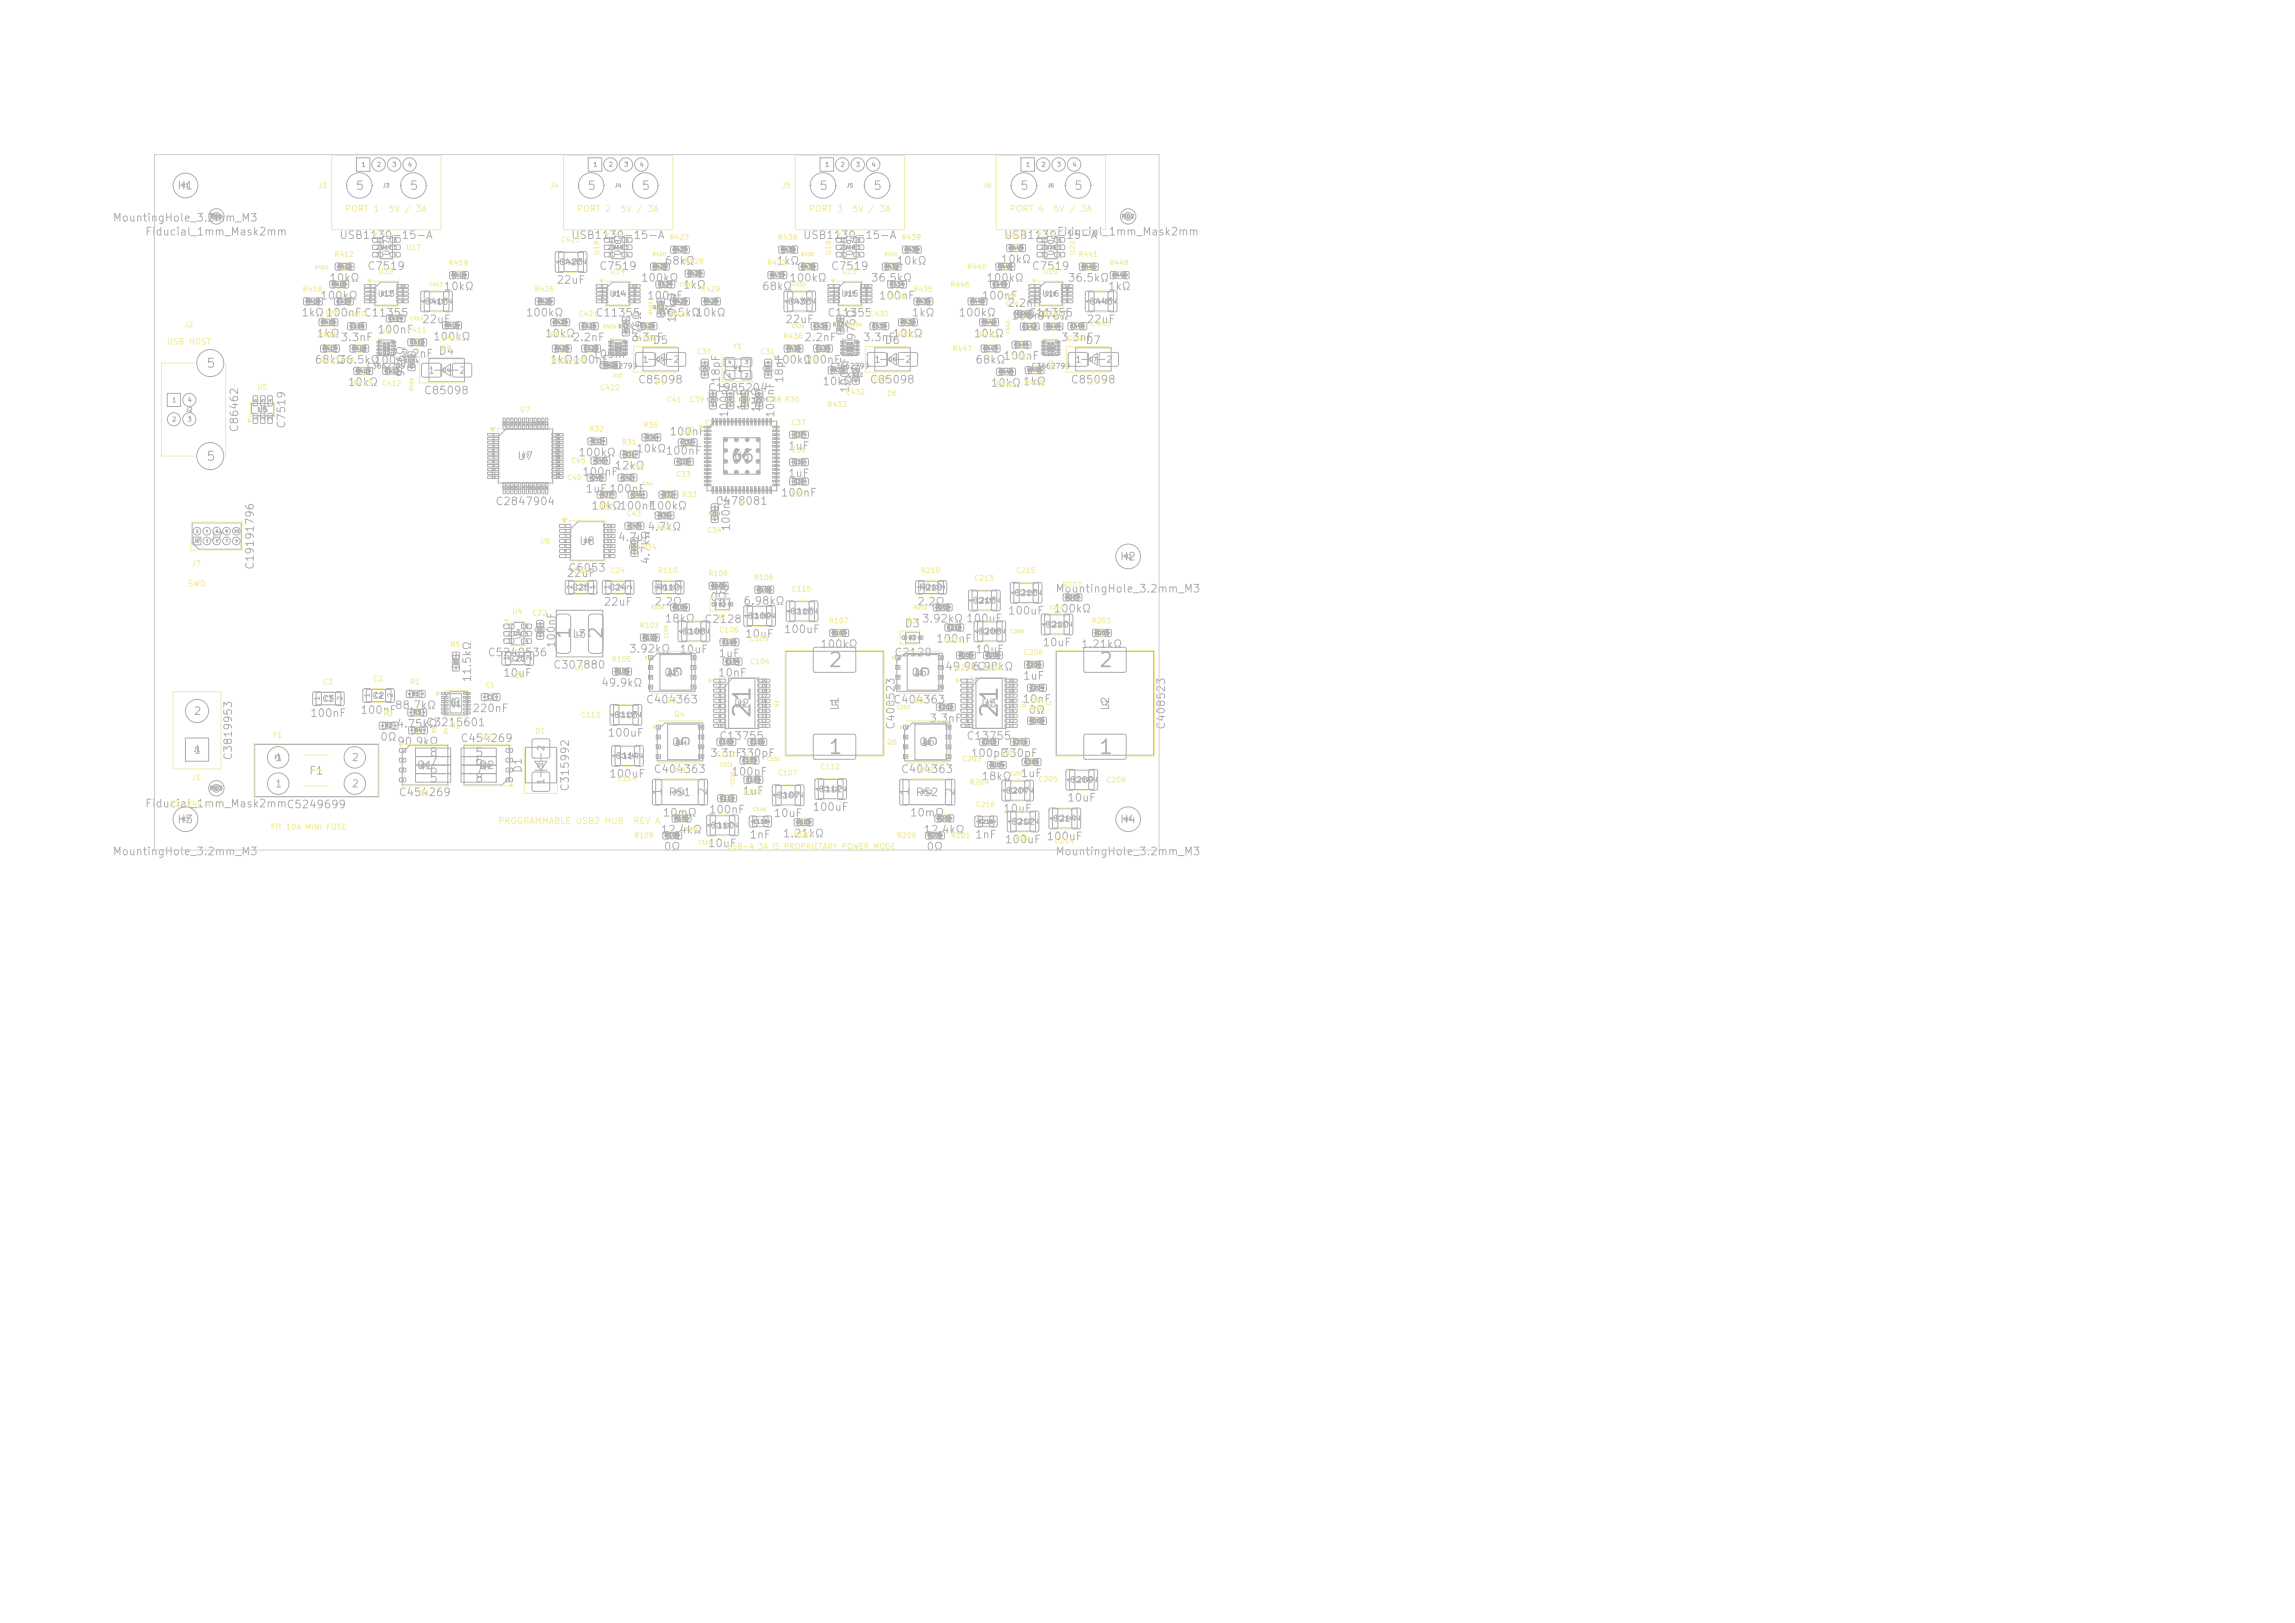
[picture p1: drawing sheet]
<svg xmlns="http://www.w3.org/2000/svg" width="297mm" height="210mm" viewBox="0 0 297 210" stroke-linecap="round" stroke-linejoin="round" font-family="sans-serif">
<defs><g id="words">
<g font-size="2.2" fill="#afafaf">
<text x="97.7" y="93.1" transform="rotate(-90 97.7 93.1)">21</text>
<text x="129.7" y="93.1" transform="rotate(-90 129.7 93.1)">21</text>
</g>
<g font-size="1.8" fill="#afafaf">
<text x="107.1" y="86.8">2</text>
<text x="142.1" y="86.8">2</text>
<text x="107.1" y="98">1</text>
<text x="142.1" y="98">1</text>
</g>
<g font-size="1.7" fill="#afafaf">
<text x="74.2" y="82.9" transform="rotate(-90 74.2 82.9)">1</text>
<text x="78.4" y="82.9" transform="rotate(-90 78.4 82.9)">2</text>
</g>
<text font-size="1.6" fill="#afafaf" x="94.5" y="60.2">65</text>
<g font-size="1.5" fill="#afafaf">
<text x="88.6" y="87.8" transform="rotate(-90 88.6 87.8)">5</text>
<text x="120.6" y="87.8" transform="rotate(-90 120.6 87.8)">5</text>
<text x="89.6" y="96.8" transform="rotate(-90 89.6 96.8)">5</text>
<text x="121.6" y="96.8" transform="rotate(-90 121.6 96.8)">5</text>
</g>
<g font-size="1.2" fill="#afafaf">
<text x="26.6" y="47.9">5</text>
<text x="26.6" y="59.9">5</text>
</g>
<g font-size="1.1" fill="#afafaf">
<text x="45.9" y="24.8">5</text>
<text x="52.9" y="24.8">5</text>
<text x="75.9" y="24.8">5</text>
<text x="82.9" y="24.8">5</text>
<text x="105.9" y="24.8">5</text>
<text x="112.9" y="24.8">5</text>
<text x="131.9" y="24.8">5</text>
<text x="138.9" y="24.8">5</text>
<text x="55.5" y="101.5">5</text>
<text x="55.5" y="100.4">6</text>
<text x="55.5" y="99.3">7</text>
<text x="55.5" y="98.2">8</text>
<text x="61.4" y="98.2">5</text>
<text x="61.4" y="99.3">6</text>
<text x="61.4" y="100.4">7</text>
<text x="61.4" y="101.5">8</text>
<text x="85.9" y="103.1" transform="rotate(-90 85.9 103.1)">1</text>
<text x="91.8" y="103.1" transform="rotate(-90 91.8 103.1)">2</text>
<text x="117.9" y="103.1" transform="rotate(-90 117.9 103.1)">1</text>
<text x="123.8" y="103.1" transform="rotate(-90 123.8 103.1)">2</text>
</g>
<g font-size="1" fill="#afafaf">
<text x="14.5" y="28.9">MountingHole_3.2mm_M3</text>
<text x="22.9" y="24.8">H1</text>
<text x="18.7" y="30.7">Fiducial_1mm_Mask2mm</text>
<text x="43.9" y="31.2">USB1130-15-A</text>
<text x="47.5" y="35.2">C7519</text>
<text x="73.9" y="31.2">USB1130-15-A</text>
<text x="77.5" y="35.2">C7519</text>
<text x="85.9" y="34.5">68kΩ</text>
<text x="100.4" y="34.5">1kΩ</text>
<text x="103.9" y="31.2">USB1130-15-A</text>
<text x="107.5" y="35.2">C7519</text>
<text x="115.9" y="34.5">10kΩ</text>
<text x="129.4" y="34.3">10kΩ</text>
<text x="129.9" y="31.2">USB1130-15-A</text>
<text x="133.5" y="35.2">C7519</text>
<text x="136.7" y="30.7">Fiducial_1mm_Mask2mm</text>
<text x="38.9" y="41.2">1kΩ100nFC11355</text>
<text x="41.4" y="39">100kΩ</text>
<text x="42.5" y="36.7">10kΩ</text>
<text x="57.3" y="37.8">10kΩ</text>
<text x="68" y="41.2">100kΩ</text>
<text x="71.9" y="37">22uF</text>
<text x="77" y="41.2">C11355</text>
<text x="82.9" y="36.7">100kΩ</text>
<text x="83.7" y="39">100nF</text>
<text x="85.2" y="41.2">36.5kΩ</text>
<text x="87.7" y="41.9" transform="rotate(-90 87.7 41.9)">10kΩ</text>
<text x="88.3" y="37.6">1kΩ</text>
<text x="89.9" y="41.2">10kΩ</text>
<text x="98.5" y="37.8">68kΩ</text>
<text x="102.1" y="36.7">100kΩ</text>
<text x="107" y="41.2">C11355</text>
<text x="112.6" y="36.7">36.5kΩ</text>
<text x="113.7" y="39">100nF</text>
<text x="117.9" y="41.2">1kΩ</text>
<text x="124" y="41.2">100kΩ</text>
<text x="127" y="39">100nF</text>
<text x="127.6" y="36.7">100kΩ</text>
<text x="130.3" y="40">2.2nF</text>
<text x="130.8" y="41.6">100nF</text>
<text x="133" y="41.2">C11355</text>
<text x="134.2" y="41.6">976Ω</text>
<text x="138.1" y="36.7">36.5kΩ</text>
<text x="143.3" y="37.8">1kΩ</text>
<text x="40.6" y="47.3">68kΩ</text>
<text x="40.9" y="43.9">1kΩ</text>
<text x="43.7" y="47.3">36.5kΩ</text>
<text x="44" y="44.4">3.3nF</text>
<text x="48.3" y="47.3">100nF</text>
<text x="48.8" y="43.4">100nF</text>
<text x="51.8" y="46.5">2.2nF</text>
<text x="54.5" y="42.1">22uF</text>
<text x="56" y="44.3">100kΩ</text>
<text x="56.7" y="46.2">D4</text>
<text x="70.4" y="43.9">10kΩ</text>
<text x="71.1" y="47.3">1kΩ100nF</text>
<text x="74" y="44.4">2.2nF</text>
<text x="76.6" y="46.6">100nF</text>
<text x="81.6" y="44.4">3.3nF</text>
<text x="83.2" y="44.4" transform="rotate(-90 83.2 44.4)">976Ω</text>
<text x="84.4" y="44.8">D5</text>
<text x="100.2" y="47.3">100kΩ</text>
<text x="101.5" y="42.1">22uF</text>
<text x="104" y="44.4">2.2nF</text>
<text x="104.1" y="47.3">100nF</text>
<text x="110.9" y="44.1" transform="rotate(-90 110.9 44.1)">976Ω</text>
<text x="111.6" y="44.4">3.3nF</text>
<text x="114.4" y="44.8">D6</text>
<text x="115.4" y="43.9">10kΩ</text>
<text x="125.9" y="43.9">10kΩ</text>
<text x="126.1" y="47.3">68kΩ</text>
<text x="129.8" y="46.8">100nF</text>
<text x="137.2" y="44.4">3.3nF</text>
<text x="140.4" y="44.8">D7</text>
<text x="140.5" y="42.1">22uF</text>
<text x="44.9" y="50.2">10kΩ</text>
<text x="52.6" y="48.9" transform="rotate(-90 52.6 48.9)">976Ω</text>
<text x="54.8" y="51.3">C85098</text>
<text x="82.5" y="49.9">C85098</text>
<text x="91.5" y="50.9">C1985204</text>
<text x="93.4" y="49.7" transform="rotate(-90 93.4 49.7)">18pF</text>
<text x="96.7" y="53.2" transform="rotate(-90 96.7 53.2)">1uF</text>
<text x="98.6" y="53.4" transform="rotate(-90 98.6 53.4)">1MΩ</text>
<text x="101.6" y="49.7" transform="rotate(-90 101.6 49.7)">18pF</text>
<text x="106.3" y="50.1">10kΩ</text>
<text x="110.1" y="50.9" transform="rotate(-90 110.1 50.9)">100nF</text>
<text x="112.5" y="49.9">C85098</text>
<text x="128.1" y="50.3">10kΩ1kΩ</text>
<text x="138.5" y="49.9">C85098</text>
<text x="31.1" y="56" transform="rotate(-90 31.1 56)">C86462</text>
<text x="37.2" y="55.5" transform="rotate(-90 37.2 55.5)">C7519</text>
<text x="66.9" y="59.8">U7</text>
<text x="74.8" y="59.3">100kΩ</text>
<text x="82.2" y="58.8">10kΩ</text>
<text x="86.1" y="59.1">100nF</text>
<text x="86.6" y="56.6">100nF</text>
<text x="94.4" y="54.1" transform="rotate(-90 94.4 54.1)">100nF</text>
<text x="94.9" y="59.8">U6</text>
<text x="100.4" y="54.1" transform="rotate(-90 100.4 54.1)">100nF</text>
<text x="101.9" y="58.4">1uF</text>
<text x="64" y="65.6">C2847904</text>
<text x="75.3" y="61.8">100nF</text>
<text x="75.7" y="64">1uF 100nF</text>
<text x="79.4" y="61">12kΩ</text>
<text x="92.5" y="65.6">C478081</text>
<text x="101" y="64.5">100nF</text>
<text x="101.9" y="62">1uF</text>
<text x="27.1" y="70.1">J7</text>
<text x="74.9" y="70.8">U8</text>
<text x="76.4" y="66.2">10kΩ100nF</text>
<text x="79.9" y="70.2">4.7uF</text>
<text x="83.7" y="68.9">4.7kΩ</text>
<text x="84" y="66.2">100kΩ</text>
<text x="94.7" y="68.8" transform="rotate(-90 94.7 68.8)">100nF</text>
<text x="33.1" y="73.8" transform="rotate(-90 33.1 73.8)">C19191796</text>
<text x="73.2" y="74.9">22uF</text>
<text x="73.5" y="74.2">C6053</text>
<text x="84.3" y="73.1" transform="rotate(-90 84.3 73.1)">4.7kΩ</text>
<text x="91.8" y="78">0Ω</text>
<text x="92.4" y="77.1">D2</text>
<text x="136.5" y="76.9">MountingHole_3.2mm_M3</text>
<text x="144.9" y="72.8">H2</text>
<text x="72.1" y="83.9" transform="rotate(-90 72.1 83.9)">100nF</text>
<text x="74" y="82.8">L3</text>
<text x="78" y="78.6">22uF</text>
<text x="84.6" y="78.6">2.2Ω</text>
<text x="85.9" y="80.8">18kΩ</text>
<text x="91.1" y="80.9">C2128</text>
<text x="96.1" y="78.5">6.98kΩ</text>
<text x="96.3" y="82.8">10uF</text>
<text x="101.4" y="82.2">100uF</text>
<text x="117" y="81.4">D3</text>
<text x="118.6" y="78.6">2.2Ω</text>
<text x="119.2" y="80.8">3.92kΩ 100uF</text>
<text x="121.1" y="83.4">100nF</text>
<text x="130.4" y="79.8">100uF</text>
<text x="134.8" y="83.9">10uF</text>
<text x="136.3" y="79.5">100kΩ</text>
<text x="61.2" y="88.4" transform="rotate(-90 61.2 88.4)">11.5kΩ</text>
<text x="63" y="85.2">C5248536</text>
<text x="65" y="87.8">10uF</text>
<text x="71.5" y="86.8">C307880</text>
<text x="77.7" y="89.1">49.9kΩ</text>
<text x="81.3" y="84.7">3.92kΩ</text>
<text x="85.9" y="87.8">Q3</text>
<text x="87.8" y="84.8">10uF</text>
<text x="92.8" y="87.8">10nF</text>
<text x="92.9" y="85.3">1uF</text>
<text x="106.1" y="84.1">100kΩ</text>
<text x="115.7" y="85.2">C2128</text>
<text x="117.9" y="87.8">Q5</text>
<text x="122.2" y="87">49.9kΩ</text>
<text x="125.7" y="87">6.98kΩ</text>
<text x="126.1" y="84.8">10uF</text>
<text x="132.3" y="88.2">1uF</text>
<text x="139.8" y="84.1">1.21kΩ</text>
<text x="25" y="92.8">2</text>
<text x="40.1" y="93">100nF</text>
<text x="46.6" y="92.6">100nF</text>
<text x="51" y="92">88.7kΩ</text>
<text x="51.2" y="94.4">4.75kΩ</text>
<text x="55" y="94.2">C3215601</text>
<text x="61.1" y="92.4">220nF</text>
<text x="78.6" y="95.6">100uF</text>
<text x="83.5" y="91.3">C404363</text>
<text x="93" y="96">C13755</text>
<text x="94.9" y="91.8">U2</text>
<text x="108.8" y="92" transform="rotate(-90 108.8 92)">L1</text>
<text x="115.5" y="91.3">C404363</text>
<text x="116" y="94.5" transform="rotate(-90 116 94.5)">C408523</text>
<text x="120.2" y="93.7">3.3nF</text>
<text x="125" y="96">C13755</text>
<text x="126.9" y="91.8">U3</text>
<text x="132.2" y="91.2">10nF</text>
<text x="133" y="92.6">0Ω</text>
<text x="143.8" y="92" transform="rotate(-90 143.8 92)">L2</text>
<text x="151" y="94.5" transform="rotate(-90 151 94.5)">C408523</text>
<text x="25" y="97.8">1</text>
<text x="30.3" y="98.5" transform="rotate(-90 30.3 98.5)">C3819953</text>
<text x="39.9" y="100.5">F1</text>
<text x="49.1" y="96.1">0Ω</text>
<text x="51.3" y="96.7">90.9kΩ</text>
<text x="53.9" y="99.8">Q1</text>
<text x="59.5" y="96.3">C454269</text>
<text x="61.9" y="99.8">Q2</text>
<text x="67.8" y="100.1" transform="rotate(-90 67.8 100.1)">D1</text>
<text x="78.8" y="100.9">100uF</text>
<text x="84.5" y="100.3">C404363</text>
<text x="86.9" y="96.8">Q4</text>
<text x="91.8" y="98.2">3.3nF</text>
<text x="94.6" y="100.6">100pF</text>
<text x="95.6" y="98.2">330pF</text>
<text x="116.5" y="100.3">C404363</text>
<text x="118.9" y="96.8">Q6</text>
<text x="125.6" y="98.2">100pF</text>
<text x="126.9" y="101.2">18kΩ</text>
<text x="129.6" y="98.2">330pF</text>
<text x="132" y="100.8">1uF</text>
<text x="18.7" y="104.7">Fiducial_1mm_Mask2mmC5249699</text>
<text x="22.9" y="106.8">H3</text>
<text x="51.5" y="103.3">C454269</text>
<text x="73.9" y="102.5" transform="rotate(-90 73.9 102.5)">C315992</text>
<text x="85.7" y="105.9">10mΩ</text>
<text x="86.4" y="103.3">RS1</text>
<text x="91.7" y="105.5">100nF</text>
<text x="96" y="103.1">1uF</text>
<text x="100" y="106">10uF</text>
<text x="105.1" y="105.2">100uF</text>
<text x="117.7" y="105.9">10mΩ</text>
<text x="118.4" y="103.3">RS2</text>
<text x="129.7" y="105.4">10uF</text>
<text x="138" y="104">10uF</text>
<text x="144.9" y="106.8">H4</text>
<text x="14.5" y="110.9">MountingHole_3.2mm_M3</text>
<text x="85.4" y="108.1">12.4kΩ</text>
<text x="85.8" y="110.3">0Ω</text>
<text x="91.5" y="109.9">10uF</text>
<text x="96.9" y="108.7">1nF</text>
<text x="101.2" y="108.6">1.21kΩ</text>
<text x="119.4" y="108.1">12.4kΩ</text>
<text x="119.8" y="110.3">0Ω</text>
<text x="126.1" y="108.7">1nF</text>
<text x="130" y="109.4">100uF</text>
<text x="135.4" y="109">100uF</text>
<text x="136.5" y="110.9">MountingHole_3.2mm_M3</text>
</g>
<g font-size=".9" fill="#afafaf">
<text x="73.1" y="34.4" transform="rotate(-90 73.1 34.4)">1</text>
<text x="76.1" y="34.4" transform="rotate(-90 76.1 34.4)">2</text>
<text x="55.7" y="39.5" transform="rotate(-90 55.7 39.5)">1</text>
<text x="58.7" y="39.5" transform="rotate(-90 58.7 39.5)">2</text>
<text x="102.7" y="39.5" transform="rotate(-90 102.7 39.5)">1</text>
<text x="105.7" y="39.5" transform="rotate(-90 105.7 39.5)">2</text>
<text x="141.7" y="39.5" transform="rotate(-90 141.7 39.5)">1</text>
<text x="144.7" y="39.5" transform="rotate(-90 144.7 39.5)">2</text>
<text x="132" y="77.2" transform="rotate(-90 132 77.2)">1</text>
<text x="135" y="77.2" transform="rotate(-90 135 77.2)">2</text>
<text x="89" y="82.2" transform="rotate(-90 89 82.2)">1</text>
<text x="92" y="82.2" transform="rotate(-90 92 82.2)">2</text>
<text x="97.5" y="80.2" transform="rotate(-90 97.5 80.2)">1</text>
<text x="100.5" y="80.2" transform="rotate(-90 100.5 80.2)">2</text>
<text x="103" y="79.6" transform="rotate(-90 103 79.6)">1</text>
<text x="106" y="79.6" transform="rotate(-90 106 79.6)">2</text>
<text x="126.6" y="78.2" transform="rotate(-90 126.6 78.2)">1</text>
<text x="127.3" y="82.2" transform="rotate(-90 127.3 82.2)">1</text>
<text x="129.6" y="78.2" transform="rotate(-90 129.6 78.2)">2</text>
<text x="130.3" y="82.2" transform="rotate(-90 130.3 82.2)">2</text>
<text x="136" y="81.3" transform="rotate(-90 136 81.3)">1</text>
<text x="139" y="81.3" transform="rotate(-90 139 81.3)">2</text>
<text x="80.2" y="93" transform="rotate(-90 80.2 93)">1</text>
<text x="83.2" y="93" transform="rotate(-90 83.2 93)">2</text>
<text x="35.5" y="98.7">1</text>
<text x="45.5" y="98.7">2</text>
<text x="80.4" y="98.3" transform="rotate(-90 80.4 98.3)">1</text>
<text x="83.4" y="98.3" transform="rotate(-90 83.4 98.3)">2</text>
<text x="139.2" y="101.4" transform="rotate(-90 139.2 101.4)">1</text>
<text x="142.2" y="101.4" transform="rotate(-90 142.2 101.4)">2</text>
<text x="35.5" y="102.1">1</text>
<text x="45.5" y="102.1">2</text>
<text x="92.7" y="107.3" transform="rotate(-90 92.7 107.3)">1</text>
<text x="95.7" y="107.3" transform="rotate(-90 95.7 107.3)">2</text>
<text x="101.2" y="103.4" transform="rotate(-90 101.2 103.4)">1</text>
<text x="104.2" y="103.4" transform="rotate(-90 104.2 103.4)">2</text>
<text x="106.7" y="102.6" transform="rotate(-90 106.7 102.6)">1</text>
<text x="109.7" y="102.6" transform="rotate(-90 109.7 102.6)">2</text>
<text x="130.9" y="102.8" transform="rotate(-90 130.9 102.8)">1</text>
<text x="131.6" y="106.8" transform="rotate(-90 131.6 106.8)">1</text>
<text x="133.9" y="102.8" transform="rotate(-90 133.9 102.8)">2</text>
<text x="134.6" y="106.8" transform="rotate(-90 134.6 106.8)">2</text>
<text x="137" y="106.4" transform="rotate(-90 137 106.4)">1</text>
<text x="140" y="106.4" transform="rotate(-90 140 106.4)">2</text>
</g>
<g font-size=".8" fill="#f2eda1">
<text x="44.6" y="27.6">PORT 1</text>
<text x="50.2" y="27.6">5V / 3A</text>
<text x="74.6" y="27.6">PORT 2</text>
<text x="80.2" y="27.6">5V / 3A</text>
<text x="104.6" y="27.6">PORT 3</text>
<text x="110.2" y="27.6">5V / 3A</text>
<text x="130.6" y="27.6">PORT 4</text>
<text x="136.2" y="27.6">5V / 3A</text>
<text x="21.5" y="44.8">USB HOST</text>
<text x="24.2" y="76.1">SWD</text>
<text x="64.4" y="106.8">PROGRAMMABLE USB2 HUB</text>
<text x="81.9" y="106.8">REV A</text>
</g>
<g font-size=".8" fill="#afafaf">
<text x="72.3" y="34.5">C423</text>
<text x="48.8" y="38.6">U13</text>
<text x="54.9" y="39.6">C413</text>
<text x="78.8" y="38.6">U14</text>
<text x="101.9" y="39.6">C433</text>
<text x="108.8" y="38.6">U15</text>
<text x="134.8" y="38.6">U16</text>
<text x="140.9" y="39.6">C443</text>
<text x="83.1" y="47.1">1</text>
<text x="87.1" y="47.1">2</text>
<text x="113.1" y="47.1">1</text>
<text x="117.1" y="47.1">2</text>
<text x="139.1" y="47.1">1</text>
<text x="143.1" y="47.1">2</text>
<text x="55.4" y="48.5">1</text>
<text x="59.4" y="48.5">2</text>
<text x="94.7" y="48.3">Y1</text>
<text x="73.9" y="76.6">C23</text>
<text x="78.7" y="76.6">C24</text>
<text x="84.9" y="76.6">R110</text>
<text x="118.9" y="76.6">R210</text>
<text x="131.2" y="77.3">C215</text>
<text x="88.2" y="82.3">C108</text>
<text x="96.7" y="80.3">C109</text>
<text x="102.2" y="79.7">C115</text>
<text x="125.8" y="78.3">C213</text>
<text x="126.5" y="82.3">C208</text>
<text x="135.2" y="81.4">C210</text>
<text x="65.7" y="85.8">C21</text>
<text x="41.6" y="91">C3</text>
<text x="48.1" y="90.6">C2</text>
<text x="58.2" y="91.6">U1</text>
<text x="59.6" y="91.8" transform="rotate(-90 59.6 91.8)">13</text>
<text x="79.4" y="93.1">C113</text>
<text x="70.6" y="101.6" transform="rotate(-90 70.6 101.6)">1</text>
<text x="70.6" y="97.3" transform="rotate(-90 70.6 97.3)">2</text>
<text x="79.6" y="98.4">C114</text>
<text x="138.4" y="101.5">C209</text>
<text x="91.9" y="107.4">C110</text>
<text x="100.4" y="103.5">C107</text>
<text x="105.9" y="102.7">C112</text>
<text x="130.1" y="102.9">C207</text>
<text x="130.8" y="106.9">C212</text>
<text x="136.2" y="106.5">C214</text>
</g>
<g font-size=".7" fill="#f2eda1">
<text x="41.1" y="24.5">J3</text>
<text x="71.1" y="24.5">J4</text>
<text x="101.1" y="24.5">J5</text>
<text x="127.1" y="24.5">J6</text>
<text x="43.2" y="33.4">R412</text>
<text x="48.9" y="35.6">U13</text>
<text x="52.5" y="32.5">U17</text>
<text x="58" y="34.5">R419</text>
<text x="72.5" y="31.5">C423</text>
<text x="77.7" y="33.1" transform="rotate(-90 77.7 33.1)">U18</text>
<text x="78.9" y="35.6">U14</text>
<text x="86.6" y="31.2">R427</text>
<text x="88.5" y="34.3">R428</text>
<text x="99.2" y="34.5">R437</text>
<text x="100.6" y="31.2">R438</text>
<text x="107.7" y="33.1" transform="rotate(-90 107.7 33.1)">U19</text>
<text x="108.9" y="35.6">U15</text>
<text x="116.6" y="31.2">R439</text>
<text x="125.1" y="35">R440</text>
<text x="130.1" y="31">R443</text>
<text x="134.9" y="35.6">U16</text>
<text x="139.3" y="33.1" transform="rotate(-90 139.3 33.1)">U20</text>
<text x="139.5" y="33.4">R441</text>
<text x="143.5" y="34.5">R448</text>
<text x="39.1" y="37.9">R418</text>
<text x="44.8" y="41.1">C410</text>
<text x="69.1" y="37.9">R426</text>
<text x="74.8" y="41.1">C421</text>
<text x="86.6" y="41.1">R421</text>
<text x="90.6" y="37.9">R429</text>
<text x="112.4" y="41.1">C430</text>
<text x="114.7" y="38.9">C434</text>
<text x="118.1" y="37.9">R435</text>
<text x="122.9" y="37.3">R446</text>
<text x="134.9" y="41.1">R444</text>
<text x="23.8" y="42.5">J2</text>
<text x="41.1" y="43.8">R415</text>
<text x="41.3" y="47.2">R417</text>
<text x="52.6" y="43.2">C411</text>
<text x="57" y="45.5">D4</text>
<text x="57.1" y="44.2">R416</text>
<text x="71.1" y="43.8">R423</text>
<text x="71.3" y="47.2">R425</text>
<text x="82.4" y="44.3">C420</text>
<text x="90.1" y="46">C30</text>
<text x="94.8" y="45.3">Y1</text>
<text x="98.3" y="46">C31</text>
<text x="101.3" y="44">R436</text>
<text x="116.1" y="43.8">R432</text>
<text x="123.2" y="45.6">R447</text>
<text x="126.6" y="43.8">R442</text>
<text x="130.8" y="46.7">C444</text>
<text x="138" y="44.3">C440</text>
<text x="141.1" y="42.4">C443</text>
<text x="33.2" y="50.6">U5</text>
<text x="45.6" y="50.1">R413</text>
<text x="49.4" y="50.1">C412</text>
<text x="67.2" y="53.5">U7</text>
<text x="77.6" y="50.6">C422</text>
<text x="84.7" y="49.9">D5</text>
<text x="86.2" y="52.2">C41</text>
<text x="89.2" y="52.2">C39</text>
<text x="99.2" y="52.2">C38 R30</text>
<text x="107" y="52.8">R433</text>
<text x="109.4" y="51.2">C432</text>
<text x="112.9" y="49.5">U11</text>
<text x="114.7" y="51.4">D6</text>
<text x="128.8" y="50.2">R449</text>
<text x="132.5" y="50">R445</text>
<text x="140.7" y="49.9">D7</text>
<text x="76.2" y="56">R32</text>
<text x="80.4" y="57.7">R31</text>
<text x="83.2" y="55.5">R36</text>
<text x="87.9" y="56.1">C32</text>
<text x="102.3" y="55.1">C37</text>
<text x="102.3" y="58.7">C36</text>
<text x="73.3" y="62.3">C40</text>
<text x="73.8" y="60.1">C45</text>
<text x="87.4" y="61.8">C33</text>
<text x="88.2" y="64.5">R33</text>
<text x="102.3" y="64.4">C35</text>
<text x="69.8" y="70.5">U8</text>
<text x="77.4" y="66.1">R37</text>
<text x="81" y="66.9">C43</text>
<text x="83" y="71.3">R34</text>
<text x="84.9" y="68.8">R35</text>
<text x="91.4" y="69.1">C34</text>
<text x="24.8" y="73.4">J7</text>
<text x="74.1" y="74.3">C23</text>
<text x="78.9" y="74.3">C24</text>
<text x="85.1" y="74.3">R110</text>
<text x="91.6" y="74.7">R108</text>
<text x="97.5" y="75.2">R106</text>
<text x="102.4" y="76.7">C115</text>
<text x="119.1" y="74.3">R210</text>
<text x="126" y="75.3">C213</text>
<text x="131.4" y="74.3">C215</text>
<text x="137.4" y="76.2">R207</text>
<text x="58.2" y="83.9">R5</text>
<text x="66.2" y="79.6">U4</text>
<text x="68.8" y="79.8">C22</text>
<text x="82.7" y="81.4">R102</text>
<text x="93" y="82">C106</text>
<text x="96.9" y="83.1">C109</text>
<text x="107.2" y="80.8">R107</text>
<text x="117.3" y="80.8">D3</text>
<text x="122.1" y="83.3">C211</text>
<text x="141.2" y="80.8">R203</text>
<text x="41.7" y="88.7">C3</text>
<text x="48.2" y="88.3">C2</text>
<text x="53" y="88.7">R1</text>
<text x="62.7" y="89.1">C1</text>
<text x="65.9" y="87.9">C21</text>
<text x="74.3" y="86.9">L3</text>
<text x="79.1" y="85.8">R105</text>
<text x="97" y="86.1">C104</text>
<text x="123.6" y="86.9">R205</text>
<text x="127.1" y="86.9">R206</text>
<text x="132.4" y="84.9">C206</text>
<text x="35.3" y="95.6">F1</text>
<text x="49.5" y="92.8">R2</text>
<text x="58.2" y="94.4">U1</text>
<text x="62.2" y="95.9">Q2</text>
<text x="69.2" y="95.1">D1</text>
<text x="75.1" y="93">C113</text>
<text x="86.2" y="91.1">Q3</text>
<text x="87.2" y="92.9">Q4</text>
<text x="118.2" y="91.1">Q5</text>
<text x="24.8" y="101.1">J1</text>
<text x="79.8" y="101.2">C114</text>
<text x="86.9" y="100.1">RS1</text>
<text x="92.6" y="98.1">C102</text>
<text x="100.6" y="100.5">C107</text>
<text x="106.1" y="99.7">C112</text>
<text x="114.7" y="96.5">Q6</text>
<text x="118.9" y="100.1">RS2</text>
<text x="124.4" y="98.7">C203</text>
<text x="125.4" y="101.7">R204</text>
<text x="134.3" y="101.3">C205</text>
<text x="143.1" y="101.4">C209</text>
<text x="21.9" y="104.5">12-24V + -</text>
<text x="35" y="107.5">FIT 10A MINI FUSE</text>
<text x="54.2" y="103.1">Q1</text>
<text x="96.1" y="103">C105</text>
<text x="126.2" y="104.6">C216</text>
<text x="82" y="108.6">R109</text>
<text x="93.9" y="110">USB-A 3A IS PROPRIETARY POWER MODE</text>
<text x="102.6" y="108.5">R103</text>
<text x="116" y="108.6">R209</text>
<text x="123" y="108.6">R201</text>
<text x="136.4" y="109.3">C214</text>
</g>
<g font-size=".7" fill="#afafaf">
<text x="50.6" y="33.2" transform="rotate(-90 50.6 33.2)">U17</text>
<text x="80.6" y="33.2" transform="rotate(-90 80.6 33.2)">U18</text>
<text x="110.6" y="33.2" transform="rotate(-90 110.6 33.2)">U19</text>
<text x="136.6" y="33.2" transform="rotate(-90 136.6 33.2)">U20</text>
<text x="47.4" y="47.8">C3662799</text>
<text x="77.4" y="47.8">C3662799</text>
<text x="107.4" y="47.8">C3662799</text>
<text x="133.4" y="47.8">C3662799</text>
<text x="33.2" y="53.6">U5</text>
<text x="67.6" y="82.8" transform="rotate(-90 67.6 82.8)">U4</text>
</g>
<g font-size=".6" fill="#afafaf">
<text x="46.7" y="21.7">1</text>
<text x="48.7" y="21.7">2</text>
<text x="50.7" y="21.7">3</text>
<text x="52.7" y="21.7">4</text>
<text x="76.7" y="21.7">1</text>
<text x="78.7" y="21.7">2</text>
<text x="80.7" y="21.7">3</text>
<text x="82.7" y="21.7">4</text>
<text x="106.7" y="21.7">1</text>
<text x="108.7" y="21.7">2</text>
<text x="110.7" y="21.7">3</text>
<text x="112.7" y="21.7">4</text>
<text x="132.7" y="21.7">1</text>
<text x="134.7" y="21.7">2</text>
<text x="136.7" y="21.7">3</text>
<text x="138.7" y="21.7">4</text>
<text x="22.2" y="52.2">1</text>
<text x="24.2" y="52.2">4</text>
<text x="22.2" y="54.7">2</text>
<text x="24.2" y="54.7">3</text>
<text x="74.2" y="76.3" transform="rotate(-90 74.2 76.3)">2</text>
<text x="77.1" y="76.3" transform="rotate(-90 77.1 76.3)">1</text>
<text x="79" y="76.3" transform="rotate(-90 79 76.3)">1</text>
<text x="81.9" y="76.3" transform="rotate(-90 81.9 76.3)">2</text>
<text x="85.5" y="76.3" transform="rotate(-90 85.5 76.3)">1</text>
<text x="88.4" y="76.3" transform="rotate(-90 88.4 76.3)">2</text>
<text x="119.5" y="76.3" transform="rotate(-90 119.5 76.3)">1</text>
<text x="122.4" y="76.3" transform="rotate(-90 122.4 76.3)">2</text>
<text x="66" y="85.5" transform="rotate(-90 66 85.5)">1</text>
<text x="68.9" y="85.5" transform="rotate(-90 68.9 85.5)">2</text>
<text x="41.5" y="90.7" transform="rotate(-90 41.5 90.7)">1</text>
<text x="44.4" y="90.7" transform="rotate(-90 44.4 90.7)">2</text>
<text x="48" y="90.3" transform="rotate(-90 48 90.3)">1</text>
<text x="50.9" y="90.3" transform="rotate(-90 50.9 90.3)">2</text>
</g>
<g font-size=".5" fill="#afafaf">
<text x="23.4" y="24.4">H1</text>
<text x="27.1" y="28.4">FID1</text>
<text x="49.5" y="24.4">J3</text>
<text x="79.5" y="24.4">J4</text>
<text x="109.5" y="24.4">J5</text>
<text x="135.5" y="24.4">J6</text>
<text x="145.1" y="28.4">FID2</text>
<text x="43.6" y="34.9">R412</text>
<text x="58.4" y="36">R419</text>
<text x="72.9" y="34.3">C423</text>
<text x="84.4" y="34.9">R420</text>
<text x="87" y="32.7">R427</text>
<text x="88.9" y="35.8">R428</text>
<text x="99.6" y="36">R437</text>
<text x="101" y="32.7">R438</text>
<text x="103.6" y="34.9">R430</text>
<text x="114.4" y="34.9">R431</text>
<text x="117" y="32.7">R439</text>
<text x="129.1" y="34.9">R440</text>
<text x="130.5" y="32.5">R443</text>
<text x="139.9" y="34.9">R441</text>
<text x="143.9" y="36">R448</text>
<text x="39.5" y="39.4">R418</text>
<text x="42.9" y="37.2">R410</text>
<text x="43.5" y="39.4">C415</text>
<text x="49.2" y="38.4">U13</text>
<text x="50.2" y="41.6">C414</text>
<text x="55.5" y="39.4">C413</text>
<text x="69.5" y="39.4">R426</text>
<text x="79.2" y="38.4">U14</text>
<text x="84.5" y="40.2">R422</text>
<text x="85.1" y="37.2">C424</text>
<text x="87" y="39.4">R421</text>
<text x="91" y="39.4">R429</text>
<text x="102.5" y="39.4">C433</text>
<text x="109.2" y="38.4">U15</text>
<text x="115.1" y="37.2">C434</text>
<text x="118.5" y="39.4">R435</text>
<text x="125.5" y="39.4">R446</text>
<text x="128.4" y="37.2">C445</text>
<text x="131.5" y="41">C441</text>
<text x="135.2" y="38.4">U16</text>
<text x="141.5" y="39.4">C443</text>
<text x="41.5" y="42.1">R415</text>
<text x="41.7" y="45.5">R417</text>
<text x="45.2" y="42.6">C410</text>
<text x="45.5" y="45.5">R411</text>
<text x="49.4" y="45.4">U9</text>
<text x="52.2" y="47.1">R414</text>
<text x="53" y="44.7">C411</text>
<text x="57.5" y="42.5">R416</text>
<text x="71.5" y="42.1">R423</text>
<text x="71.7" y="45.5">R425</text>
<text x="75.2" y="42.6">C421</text>
<text x="75.5" y="45.5">C425</text>
<text x="78" y="47.6">C422</text>
<text x="79.2" y="45.4">U10</text>
<text x="82.8" y="42.6">C420</text>
<text x="84.9" y="46.9">D5</text>
<text x="94.2" y="47.2">4</text>
<text x="96.4" y="47.2">3</text>
<text x="101.7" y="45.5">R436</text>
<text x="105.2" y="42.6">C431</text>
<text x="105.5" y="45.5">C435</text>
<text x="107.7" y="42.4">R434R434</text>
<text x="109.2" y="45.4">U11</text>
<text x="112.8" y="42.6">C430</text>
<text x="114.9" y="46.9">D6</text>
<text x="116.5" y="42.1">R432</text>
<text x="127" y="42.1">R442</text>
<text x="127.2" y="45.5">R447</text>
<text x="131.2" y="45">C444</text>
<text x="132.2" y="42.6">C442</text>
<text x="135.2" y="45.4">U12</text>
<text x="135.3" y="42.6">R444</text>
<text x="138.4" y="42.6">C440</text>
<text x="140.9" y="46.9">D7</text>
<text x="24" y="53.4">J2</text>
<text x="46" y="48.4">R413</text>
<text x="49.7" y="48.4">C412</text>
<text x="57.2" y="48.3">D4</text>
<text x="90.4" y="48.1">C30</text>
<text x="91.5" y="52.1">C39</text>
<text x="93.7" y="52.1">C41 R30 C38</text>
<text x="94.2" y="48.9">1</text>
<text x="96.4" y="48.9">2</text>
<text x="98.6" y="48.1">C31</text>
<text x="107.4" y="48.3">R433</text>
<text x="109.7" y="48.9">C432</text>
<text x="129.2" y="48.5">R449</text>
<text x="132.9" y="48.3">R445</text>
<text x="67.4" y="59.4">U7</text>
<text x="76.5" y="57.5">R32</text>
<text x="76.9" y="60">C45</text>
<text x="80.7" y="59.2">R31</text>
<text x="83.5" y="57">R36</text>
<text x="88.2" y="57.6">C32</text>
<text x="95.4" y="59.4">U6</text>
<text x="102.6" y="56.6">C37</text>
<text x="76.4" y="62.2">C40</text>
<text x="77.7" y="64.4">R37</text>
<text x="80.4" y="62.2">C42</text>
<text x="81.7" y="64.4">C44</text>
<text x="85.7" y="64.4">R33</text>
<text x="87.7" y="60.1">C33</text>
<text x="102.6" y="60.2">C36</text>
<text x="102.6" y="62.7">C35</text>
<text x="25" y="70.4">J7</text>
<text x="75.4" y="70.4">U8</text>
<text x="81.3" y="68.4">C43</text>
<text x="81.3" y="71.2">R34</text>
<text x="85.2" y="67.1">R35</text>
<text x="91.7" y="66.8">C34</text>
<text x="74.4" y="76.4">C23</text>
<text x="79.2" y="76.4">C24</text>
<text x="85.5" y="76.4">R110</text>
<text x="92" y="76.2">R108</text>
<text x="97.9" y="76.7">R106</text>
<text x="119.5" y="76.4">R210</text>
<text x="131.8" y="77.1">C215</text>
<text x="137.8" y="77.7">R207</text>
<text x="145.4" y="72.4">H2</text>
<text x="66.4" y="82.4">U4</text>
<text x="69.1" y="81.9">C22</text>
<text x="74.5" y="82.4">L3</text>
<text x="83.1" y="82.9">R102</text>
<text x="87" y="79">R104</text>
<text x="88.8" y="82.1">C108</text>
<text x="92.9" y="78.6">D2</text>
<text x="93.4" y="83.5">C106</text>
<text x="97.3" y="80.1">C109</text>
<text x="102.8" y="79.5">C115</text>
<text x="107.6" y="82.3">R107</text>
<text x="117.5" y="82.9">D3</text>
<text x="121" y="79">R202</text>
<text x="122.5" y="81.6">C211</text>
<text x="126.4" y="78.1">C213</text>
<text x="127.1" y="82.1">C208</text>
<text x="135.8" y="81.2">C210</text>
<text x="141.6" y="82.3">R203</text>
<text x="58.4" y="86">R5</text>
<text x="66.2" y="85.6">C21</text>
<text x="79.5" y="87.3">R105</text>
<text x="86.4" y="87.4">Q3</text>
<text x="93.8" y="86">C104</text>
<text x="118.4" y="87.4">Q5</text>
<text x="124" y="85.2">R205</text>
<text x="127.5" y="85.2">R206</text>
<text x="132.8" y="86.4">C206</text>
<text x="133.2" y="89.4">C204</text>
<text x="49.7" y="94.3">R2</text>
<text x="53.2" y="90.2">R1</text>
<text x="53.4" y="92.6">R3</text>
<text x="53.5" y="94.9">R4</text>
<text x="62.9" y="90.6">C1</text>
<text x="80" y="92.9">C113</text>
<text x="95.4" y="91.4">U2</text>
<text x="107.5" y="91.4">L1</text>
<text x="121.4" y="91.9">C202</text>
<text x="127.4" y="91.4">U3</text>
<text x="133.2" y="93.7">R208</text>
<text x="142.5" y="91.4">L2</text>
<text x="25" y="97.4">J1</text>
<text x="35.5" y="98.4">F1</text>
<text x="54.4" y="99.4">Q1</text>
<text x="62.4" y="99.4">Q2</text>
<text x="69.4" y="99.4">D1</text>
<text x="80.2" y="98.2">C114</text>
<text x="87.4" y="96.4">Q4</text>
<text x="93" y="96.4">C102</text>
<text x="96" y="98.8">C103</text>
<text x="96.5" y="101.3">C105</text>
<text x="97" y="96.4">C101</text>
<text x="119.4" y="96.4">Q6</text>
<text x="127" y="96.4">C203</text>
<text x="128" y="99.4">R204</text>
<text x="131" y="96.4">C201</text>
<text x="132.5" y="99">C205</text>
<text x="139" y="101.3">C209</text>
<text x="23.4" y="106.4">H3</text>
<text x="27.1" y="102.4">FID3</text>
<text x="87.2" y="106.3">R101</text>
<text x="87.2" y="102.9">RS1</text>
<text x="92.5" y="107.2">C110</text>
<text x="93.1" y="103.7">C111</text>
<text x="97.4" y="106.7">C116</text>
<text x="97.8" y="106.5" transform="rotate(-90 97.8 106.5)">1</text>
<text x="99.7" y="106.5" transform="rotate(-90 99.7 106.5)">2</text>
<text x="101" y="103.3">C107</text>
<text x="103" y="106.8">R103</text>
<text x="106.5" y="102.5">C112</text>
<text x="119.2" y="102.9">RS2</text>
<text x="121.2" y="106.3">R201</text>
<text x="126.6" y="106.7">C216</text>
<text x="127" y="106.5" transform="rotate(-90 127 106.5)">1</text>
<text x="128.9" y="106.5" transform="rotate(-90 128.9 106.5)">2</text>
<text x="130.7" y="102.7">C207</text>
<text x="131.4" y="106.7">C212</text>
<text x="136.8" y="106.3">C214</text>
<text x="145.4" y="106.4">H4</text>
<text x="86" y="108.5">R109</text>
<text x="120" y="108.5">R209</text>
</g>
<g font-size=".4" fill="#f2eda1">
<text x="40.7" y="34.9">R410</text>
<text x="84.4" y="33.2">R420</text>
<text x="103.6" y="33.2">R430</text>
<text x="114.4" y="33.2">R431</text>
<text x="42.1" y="40.7">C415</text>
<text x="53" y="41.5">C414</text>
<text x="55.5" y="37.1">C413</text>
<text x="84.5" y="40.8" transform="rotate(-90 84.5 40.8)">R422</text>
<text x="87.9" y="37.1">C424</text>
<text x="102.5" y="37.1">C433</text>
<text x="129.8" y="38.5">C445</text>
<text x="130.1" y="39.6">C441</text>
<text x="44.1" y="46.8">R411</text>
<text x="49.4" y="43.1">U9</text>
<text x="74.1" y="46.8">C425</text>
<text x="78" y="42.6">R424 R424</text>
<text x="102.4" y="42.5">C431</text>
<text x="104.1" y="46.8">C435</text>
<text x="130.8" y="43.2" transform="rotate(-90 130.8 43.2)">C442</text>
<text x="136.3" y="48" transform="rotate(-90 136.3 48)">U12</text>
<text x="53.6" y="50.6" transform="rotate(-90 53.6 50.6)">R414</text>
<text x="79.2" y="48.9">U10</text>
<text x="81.8" y="60.7">C42</text>
<text x="83.1" y="62.9">C44</text>
<text x="96.3" y="65.6" transform="rotate(-90 96.3 65.6)">U6</text>
<text x="84.2" y="78.9">R104</text>
<text x="86.5" y="82.7" transform="rotate(-90 86.5 82.7)">C108</text>
<text x="92.9" y="80.1">D2</text>
<text x="118.2" y="78.9">R202</text>
<text x="130.7" y="82">C208</text>
<text x="135.8" y="78.9">C210</text>
<text x="56.5" y="95" transform="rotate(-90 56.5 95)">R3</text>
<text x="58" y="95.1" transform="rotate(-90 58 95.1)">R4</text>
<text x="100.8" y="91.6" transform="rotate(-90 100.8 91.6)">U2</text>
<text x="114.7" y="91.3">L1</text>
<text x="116" y="91.8">C202</text>
<text x="132.8" y="91.6" transform="rotate(-90 132.8 91.6)">U3</text>
<text x="133.2" y="92">R208</text>
<text x="133.2" y="90.9">C204</text>
<text x="135.3" y="91.3">L2</text>
<text x="93.1" y="99.2">C111</text>
<text x="95.1" y="101.6" transform="rotate(-90 95.1 101.6)">C103</text>
<text x="99.2" y="98.5">C101</text>
<text x="129.6" y="97.7">C201</text>
<text x="130.7" y="100.4">C207</text>
<text x="88.6" y="107.6">R101</text>
<text x="97.4" y="105">C116</text>
<text x="90.3" y="109.3">C110</text>
<text x="131.4" y="108.8">C212</text>
</g>
<g font-size=".4" fill="#afafaf">
<text x="48.6" y="31.4">1</text>
<text x="48.6" y="32.3">2U17</text>
<text x="48.6" y="33.3">3</text>
<text x="50.9" y="33.3">4</text>
<text x="50.9" y="32.3">5</text>
<text x="50.9" y="31.4">6</text>
<text x="78.6" y="31.4">1</text>
<text x="78.6" y="32.3">2U18</text>
<text x="78.6" y="33.3">3</text>
<text x="80.9" y="33.3">4</text>
<text x="80.9" y="32.3">5</text>
<text x="80.9" y="31.4">6</text>
<text x="108.6" y="31.4">1</text>
<text x="108.6" y="32.3">2U19</text>
<text x="108.6" y="33.3">3</text>
<text x="110.9" y="33.3">4</text>
<text x="110.9" y="32.3">5</text>
<text x="110.9" y="31.4">6</text>
<text x="134.6" y="31.4">1</text>
<text x="134.6" y="32.3">2U20</text>
<text x="134.6" y="33.3">3</text>
<text x="136.9" y="33.3">4</text>
<text x="136.9" y="32.3">5</text>
<text x="136.9" y="31.4">6</text>
<text x="85.8" y="40.6" transform="rotate(-90 85.8 40.6)">R422</text>
<text x="53.6" y="47.6" transform="rotate(-90 53.6 47.6)">R414</text>
<text x="81.3" y="43.1" transform="rotate(-90 81.3 43.1)">R424</text>
<text x="109.1" y="42.8" transform="rotate(-90 109.1 42.8)">R434</text>
<text x="33.4" y="52.1" transform="rotate(-90 33.4 52.1)">6</text>
<text x="34.3" y="52.1" transform="rotate(-90 34.3 52.1)">5</text>
<text x="35.3" y="52.1" transform="rotate(-90 35.3 52.1)">4</text>
<text x="91.5" y="48.3" transform="rotate(-90 91.5 48.3)">C30</text>
<text x="92.6" y="52.3" transform="rotate(-90 92.6 52.3)">C39</text>
<text x="94.8" y="52.3" transform="rotate(-90 94.8 52.3)">C41</text>
<text x="96.7" y="52.3" transform="rotate(-90 96.7 52.3)">R30</text>
<text x="98.6" y="52.3" transform="rotate(-90 98.6 52.3)">C38</text>
<text x="99.7" y="48.3" transform="rotate(-90 99.7 48.3)">C31</text>
<text x="111.1" y="49.3" transform="rotate(-90 111.1 49.3)">C432</text>
<text x="33.4" y="54.4" transform="rotate(-90 33.4 54.4)">1</text>
<text x="34.3" y="54.4" transform="rotate(-90 34.3 54.4)">2</text>
<text x="35.3" y="54.4" transform="rotate(-90 35.3 54.4)">3</text>
<text x="72.9" y="68.4">1</text>
<text x="72.9" y="69">2</text>
<text x="72.9" y="69.7">3</text>
<text x="72.9" y="70.3">4</text>
<text x="72.9" y="71">5</text>
<text x="72.9" y="71.6">6</text>
<text x="78.5" y="71">10</text>
<text x="78.5" y="70.3">11</text>
<text x="78.5" y="69.7">12</text>
<text x="78.5" y="69">13</text>
<text x="78.5" y="68.4">14</text>
<text x="78.7" y="71.6">9</text>
<text x="82.4" y="71.4" transform="rotate(-90 82.4 71.4)">R34</text>
<text x="92.8" y="67" transform="rotate(-90 92.8 67)">C34</text>
<text x="72.9" y="72.3">7</text>
<text x="78.7" y="72.3">8</text>
<text x="65.6" y="81.4">1</text>
<text x="65.6" y="82.3">2</text>
<text x="65.6" y="83.3">3</text>
<text x="67.9" y="83.3">4</text>
<text x="67.9" y="82.3">5</text>
<text x="67.9" y="81.4">6</text>
<text x="70.2" y="82.1" transform="rotate(-90 70.2 82.1)">C22</text>
<text x="59.3" y="86" transform="rotate(-90 59.3 86)">R5</text>
<text x="92.9" y="88.4">1</text>
<text x="92.9" y="89">2</text>
<text x="92.9" y="89.7">3</text>
<text x="98.5" y="89.7">18</text>
<text x="98.5" y="89">19</text>
<text x="98.5" y="88.4">20</text>
<text x="124.9" y="88.4">1</text>
<text x="124.9" y="89">2</text>
<text x="124.9" y="89.7">3</text>
<text x="130.5" y="89.7">18</text>
<text x="130.5" y="89">19</text>
<text x="130.5" y="88.4">20</text>
<text x="92.7" y="94.2">10</text>
<text x="92.9" y="90.3">4</text>
<text x="92.9" y="91">5</text>
<text x="92.9" y="91.6">6</text>
<text x="92.9" y="92.3">7</text>
<text x="92.9" y="92.9">8</text>
<text x="92.9" y="93.6">9</text>
<text x="98.5" y="94.2">11</text>
<text x="98.5" y="93.6">12</text>
<text x="98.5" y="92.9">13</text>
<text x="98.5" y="92.3">14</text>
<text x="98.5" y="91.6">15</text>
<text x="98.5" y="91">16</text>
<text x="98.5" y="90.3">17</text>
<text x="124.7" y="94.2">10</text>
<text x="124.9" y="90.3">4</text>
<text x="124.9" y="91">5</text>
<text x="124.9" y="91.6">6</text>
<text x="124.9" y="92.3">7</text>
<text x="124.9" y="92.9">8</text>
<text x="124.9" y="93.6">9</text>
<text x="130.5" y="94.2">11</text>
<text x="130.5" y="93.6">12</text>
<text x="130.5" y="92.9">13</text>
<text x="130.5" y="92.3">14</text>
<text x="130.5" y="91.6">15</text>
<text x="130.5" y="91">16</text>
<text x="130.5" y="90.3">17</text>
</g>
<g font-size=".3" fill="#afafaf">
<text x="44" y="34.7" transform="rotate(-90 44 34.7)">1</text>
<text x="45.7" y="34.7" transform="rotate(-90 45.7 34.7)">2</text>
<text x="58.8" y="35.8" transform="rotate(-90 58.8 35.8)">1</text>
<text x="60.5" y="35.8" transform="rotate(-90 60.5 35.8)">2</text>
<text x="84.8" y="34.7" transform="rotate(-90 84.8 34.7)">1</text>
<text x="86.5" y="34.7" transform="rotate(-90 86.5 34.7)">2</text>
<text x="87.4" y="32.5" transform="rotate(-90 87.4 32.5)">1</text>
<text x="89.1" y="32.5" transform="rotate(-90 89.1 32.5)">2</text>
<text x="89.3" y="35.6" transform="rotate(-90 89.3 35.6)">1</text>
<text x="91" y="35.6" transform="rotate(-90 91 35.6)">2</text>
<text x="100" y="35.8" transform="rotate(-90 100 35.8)">1</text>
<text x="101.4" y="32.5" transform="rotate(-90 101.4 32.5)">1</text>
<text x="101.7" y="35.8" transform="rotate(-90 101.7 35.8)">2</text>
<text x="103.1" y="32.5" transform="rotate(-90 103.1 32.5)">2</text>
<text x="104" y="34.7" transform="rotate(-90 104 34.7)">1</text>
<text x="105.7" y="34.7" transform="rotate(-90 105.7 34.7)">2</text>
<text x="114.8" y="34.7" transform="rotate(-90 114.8 34.7)">1</text>
<text x="116.5" y="34.7" transform="rotate(-90 116.5 34.7)">2</text>
<text x="117.4" y="32.5" transform="rotate(-90 117.4 32.5)">1</text>
<text x="119.1" y="32.5" transform="rotate(-90 119.1 32.5)">2</text>
<text x="129.5" y="34.7" transform="rotate(-90 129.5 34.7)">1</text>
<text x="130.9" y="32.3" transform="rotate(-90 130.9 32.3)">1</text>
<text x="131.2" y="34.7" transform="rotate(-90 131.2 34.7)">2</text>
<text x="132.6" y="32.3" transform="rotate(-90 132.6 32.3)">2</text>
<text x="140.3" y="34.7" transform="rotate(-90 140.3 34.7)">1</text>
<text x="142" y="34.7" transform="rotate(-90 142 34.7)">2</text>
<text x="144.3" y="35.8" transform="rotate(-90 144.3 35.8)">1</text>
<text x="146" y="35.8" transform="rotate(-90 146 35.8)">2</text>
<text x="39.9" y="39.2" transform="rotate(-90 39.9 39.2)">1</text>
<text x="41.6" y="39.2" transform="rotate(-90 41.6 39.2)">2</text>
<text x="41.9" y="41.9" transform="rotate(-90 41.9 41.9)">1</text>
<text x="43.3" y="37" transform="rotate(-90 43.3 37)">1</text>
<text x="43.6" y="41.9" transform="rotate(-90 43.6 41.9)">2</text>
<text x="44" y="39.2" transform="rotate(-90 44 39.2)">1</text>
<text x="45" y="37" transform="rotate(-90 45 37)">2</text>
<text x="45.5" y="39.2" transform="rotate(-90 45.5 39.2)">2</text>
<text x="47.7" y="37.3">1</text>
<text x="47.7" y="37.8">2</text>
<text x="47.7" y="38.3">3</text>
<text x="47.7" y="38.8">4</text>
<text x="47.7" y="39.3">5</text>
<text x="50.7" y="41.4" transform="rotate(-90 50.7 41.4)">1</text>
<text x="51.8" y="37.3">10</text>
<text x="51.9" y="39.3">6</text>
<text x="51.9" y="38.8">7</text>
<text x="51.9" y="38.3">8</text>
<text x="51.9" y="37.8">9</text>
<text x="52.2" y="41.4" transform="rotate(-90 52.2 41.4)">2</text>
<text x="69.9" y="39.2" transform="rotate(-90 69.9 39.2)">1</text>
<text x="71.6" y="39.2" transform="rotate(-90 71.6 39.2)">2</text>
<text x="71.9" y="41.9" transform="rotate(-90 71.9 41.9)">1</text>
<text x="73.6" y="41.9" transform="rotate(-90 73.6 41.9)">2</text>
<text x="77.7" y="37.3">1</text>
<text x="77.7" y="37.8">2</text>
<text x="77.7" y="38.3">3</text>
<text x="77.7" y="38.8">4</text>
<text x="77.7" y="39.3">5</text>
<text x="80.8" y="41.7">2</text>
<text x="81.8" y="37.3">10</text>
<text x="81.9" y="39.3">6</text>
<text x="81.9" y="38.8">7</text>
<text x="81.9" y="38.3">8</text>
<text x="81.9" y="37.8">9</text>
<text x="85.3" y="40.9">1</text>
<text x="85.3" y="39.2">2</text>
<text x="85.6" y="37" transform="rotate(-90 85.6 37)">1</text>
<text x="87.1" y="37" transform="rotate(-90 87.1 37)">2</text>
<text x="87.4" y="39.2" transform="rotate(-90 87.4 39.2)">1</text>
<text x="89.1" y="39.2" transform="rotate(-90 89.1 39.2)">2</text>
<text x="91.4" y="39.2" transform="rotate(-90 91.4 39.2)">1</text>
<text x="93.1" y="39.2" transform="rotate(-90 93.1 39.2)">2</text>
<text x="107.7" y="37.3">1</text>
<text x="107.7" y="37.8">2</text>
<text x="107.7" y="38.3">3</text>
<text x="107.7" y="38.8">4</text>
<text x="107.7" y="39.3">5</text>
<text x="108.6" y="41.4">2</text>
<text x="111.8" y="37.3">10</text>
<text x="111.9" y="39.3">6</text>
<text x="111.9" y="38.8">7</text>
<text x="111.9" y="38.3">8</text>
<text x="111.9" y="37.8">9</text>
<text x="115.6" y="37" transform="rotate(-90 115.6 37)">1</text>
<text x="116.9" y="41.9" transform="rotate(-90 116.9 41.9)">1</text>
<text x="117.1" y="37" transform="rotate(-90 117.1 37)">2</text>
<text x="118.6" y="41.9" transform="rotate(-90 118.6 41.9)">2</text>
<text x="118.9" y="39.2" transform="rotate(-90 118.9 39.2)">1</text>
<text x="120.6" y="39.2" transform="rotate(-90 120.6 39.2)">2</text>
<text x="125.9" y="39.2" transform="rotate(-90 125.9 39.2)">1</text>
<text x="127.4" y="41.9" transform="rotate(-90 127.4 41.9)">1</text>
<text x="127.6" y="39.2" transform="rotate(-90 127.6 39.2)">2</text>
<text x="128.9" y="37" transform="rotate(-90 128.9 37)">1</text>
<text x="129.1" y="41.9" transform="rotate(-90 129.1 41.9)">2</text>
<text x="130.4" y="37" transform="rotate(-90 130.4 37)">2</text>
<text x="132" y="40.8" transform="rotate(-90 132 40.8)">2</text>
<text x="133.5" y="40.8" transform="rotate(-90 133.5 40.8)">1</text>
<text x="133.7" y="37.3">1</text>
<text x="133.7" y="37.8">2</text>
<text x="133.7" y="38.3">3</text>
<text x="133.7" y="38.8">4</text>
<text x="133.7" y="39.3">5</text>
<text x="137.8" y="37.3">10</text>
<text x="137.9" y="39.3">6</text>
<text x="137.9" y="38.8">7</text>
<text x="137.9" y="38.3">8</text>
<text x="137.9" y="37.8">9</text>
<text x="42.1" y="45.3" transform="rotate(-90 42.1 45.3)">1</text>
<text x="43.8" y="45.3" transform="rotate(-90 43.8 45.3)">2</text>
<text x="45.7" y="42.4" transform="rotate(-90 45.7 42.4)">1</text>
<text x="45.9" y="45.3" transform="rotate(-90 45.9 45.3)">1</text>
<text x="47.2" y="42.4" transform="rotate(-90 47.2 42.4)">2</text>
<text x="47.6" y="45.3" transform="rotate(-90 47.6 45.3)">2</text>
<text x="50" y="45.3" transform="rotate(-90 50 45.3)">5</text>
<text x="50.5" y="45.3" transform="rotate(-90 50.5 45.3)">6</text>
<text x="53.1" y="46.2">1</text>
<text x="53.1" y="47.8">2</text>
<text x="53.5" y="44.5" transform="rotate(-90 53.5 44.5)">1</text>
<text x="55" y="44.5" transform="rotate(-90 55 44.5)">2</text>
<text x="57.9" y="42.3" transform="rotate(-90 57.9 42.3)">1</text>
<text x="59.6" y="42.3" transform="rotate(-90 59.6 42.3)">2</text>
<text x="72.1" y="45.3" transform="rotate(-90 72.1 45.3)">1</text>
<text x="73.8" y="45.3" transform="rotate(-90 73.8 45.3)">2</text>
<text x="75.7" y="42.4" transform="rotate(-90 75.7 42.4)">1</text>
<text x="76" y="45.3" transform="rotate(-90 76 45.3)">1</text>
<text x="77.2" y="42.4" transform="rotate(-90 77.2 42.4)">2</text>
<text x="77.5" y="45.3" transform="rotate(-90 77.5 45.3)">2</text>
<text x="78.5" y="47.4" transform="rotate(-90 78.5 47.4)">2</text>
<text x="80" y="45.3" transform="rotate(-90 80 45.3)">5</text>
<text x="80" y="47.4" transform="rotate(-90 80 47.4)">1</text>
<text x="80.5" y="45.3" transform="rotate(-90 80.5 45.3)">6</text>
<text x="80.8" y="43.3">1</text>
<text x="83.3" y="42.4" transform="rotate(-90 83.3 42.4)">1</text>
<text x="84.8" y="42.4" transform="rotate(-90 84.8 42.4)">2</text>
<text x="91" y="47.2">2</text>
<text x="99.2" y="47.2">2</text>
<text x="102.1" y="45.3" transform="rotate(-90 102.1 45.3)">1</text>
<text x="103.8" y="45.3" transform="rotate(-90 103.8 45.3)">2</text>
<text x="105.7" y="42.4" transform="rotate(-90 105.7 42.4)">1</text>
<text x="106" y="45.3" transform="rotate(-90 106 45.3)">1</text>
<text x="107.2" y="42.4" transform="rotate(-90 107.2 42.4)">2</text>
<text x="107.5" y="45.3" transform="rotate(-90 107.5 45.3)">2</text>
<text x="108.6" y="43.1">1</text>
<text x="110" y="45.3" transform="rotate(-90 110 45.3)">5</text>
<text x="110.5" y="45.3" transform="rotate(-90 110.5 45.3)">6</text>
<text x="110.6" y="48">1</text>
<text x="113.3" y="42.4" transform="rotate(-90 113.3 42.4)">1</text>
<text x="114.8" y="42.4" transform="rotate(-90 114.8 42.4)">2</text>
<text x="127.6" y="45.3" transform="rotate(-90 127.6 45.3)">1</text>
<text x="129.3" y="45.3" transform="rotate(-90 129.3 45.3)">2</text>
<text x="131.7" y="44.8" transform="rotate(-90 131.7 44.8)">1</text>
<text x="132.7" y="42.4" transform="rotate(-90 132.7 42.4)">2</text>
<text x="133.2" y="44.8" transform="rotate(-90 133.2 44.8)">2</text>
<text x="134.3" y="42.4" transform="rotate(-90 134.3 42.4)">1</text>
<text x="135.7" y="42.4" transform="rotate(-90 135.7 42.4)">2</text>
<text x="136" y="45.3" transform="rotate(-90 136 45.3)">5</text>
<text x="136.5" y="45.3" transform="rotate(-90 136.5 45.3)">6</text>
<text x="137.4" y="42.4" transform="rotate(-90 137.4 42.4)">1</text>
<text x="138.9" y="42.4" transform="rotate(-90 138.9 42.4)">1</text>
<text x="140.4" y="42.4" transform="rotate(-90 140.4 42.4)">2</text>
<text x="46.4" y="48.2" transform="rotate(-90 46.4 48.2)">1</text>
<text x="48.1" y="48.2" transform="rotate(-90 48.1 48.2)">2</text>
<text x="50.2" y="48.2" transform="rotate(-90 50.2 48.2)">2</text>
<text x="51.8" y="48.2" transform="rotate(-90 51.8 48.2)">1</text>
<text x="91" y="48.7">1</text>
<text x="92.1" y="52.7">1</text>
<text x="92.1" y="51.2">2</text>
<text x="94.3" y="52.7">1</text>
<text x="94.3" y="51.2">2</text>
<text x="96.2" y="52.8">1</text>
<text x="96.2" y="51.1">2</text>
<text x="98.1" y="52.7">1</text>
<text x="98.1" y="51.2">2</text>
<text x="99.2" y="48.7">1</text>
<text x="107.8" y="48.1" transform="rotate(-90 107.8 48.1)">1</text>
<text x="109.5" y="48.1" transform="rotate(-90 109.5 48.1)">2</text>
<text x="110.6" y="49.5">2</text>
<text x="129.6" y="48.3" transform="rotate(-90 129.6 48.3)">1</text>
<text x="131.3" y="48.3" transform="rotate(-90 131.3 48.3)">2</text>
<text x="133.3" y="48.1" transform="rotate(-90 133.3 48.1)">1</text>
<text x="135" y="48.1" transform="rotate(-90 135 48.1)">2</text>
<text x="63.7" y="56.5">1</text>
<text x="63.7" y="57">2</text>
<text x="63.7" y="57.5">3</text>
<text x="63.7" y="58">4</text>
<text x="63.7" y="58.5">5</text>
<text x="63.7" y="59">6</text>
<text x="63.7" y="59.5">7</text>
<text x="63.7" y="60">8</text>
<text x="65.5" y="55.1" transform="rotate(-90 65.5 55.1)">48</text>
<text x="66" y="55.1" transform="rotate(-90 66 55.1)">47</text>
<text x="66.5" y="55.1" transform="rotate(-90 66.5 55.1)">46</text>
<text x="67" y="55.1" transform="rotate(-90 67 55.1)">45</text>
<text x="67.5" y="55.1" transform="rotate(-90 67.5 55.1)">44</text>
<text x="68" y="55.1" transform="rotate(-90 68 55.1)">43</text>
<text x="68.5" y="55.1" transform="rotate(-90 68.5 55.1)">42</text>
<text x="69" y="55.1" transform="rotate(-90 69 55.1)">41</text>
<text x="69.5" y="55.1" transform="rotate(-90 69.5 55.1)">40</text>
<text x="70" y="55.1" transform="rotate(-90 70 55.1)">39</text>
<text x="70.5" y="55.1" transform="rotate(-90 70.5 55.1)">38</text>
<text x="71" y="55.1" transform="rotate(-90 71 55.1)">37</text>
<text x="71.9" y="60">29</text>
<text x="71.9" y="59.5">30</text>
<text x="71.9" y="59">31</text>
<text x="71.9" y="58.5">32</text>
<text x="71.9" y="58">33</text>
<text x="71.9" y="57.5">34</text>
<text x="71.9" y="57">35</text>
<text x="71.9" y="56.5">36</text>
<text x="76.7" y="57.3" transform="rotate(-90 76.7 57.3)">1</text>
<text x="77.2" y="59.8" transform="rotate(-90 77.2 59.8)">1</text>
<text x="78.4" y="57.3" transform="rotate(-90 78.4 57.3)">2</text>
<text x="78.7" y="59.8" transform="rotate(-90 78.7 59.8)">2</text>
<text x="80.9" y="59" transform="rotate(-90 80.9 59)">1</text>
<text x="82.6" y="59" transform="rotate(-90 82.6 59)">2</text>
<text x="83.7" y="56.8" transform="rotate(-90 83.7 56.8)">1</text>
<text x="85.4" y="56.8" transform="rotate(-90 85.4 56.8)">2</text>
<text x="88" y="59.9" transform="rotate(-90 88 59.9)">2</text>
<text x="88.5" y="57.4" transform="rotate(-90 88.5 57.4)">2</text>
<text x="89.5" y="59.9" transform="rotate(-90 89.5 59.9)">1</text>
<text x="90" y="57.4" transform="rotate(-90 90 57.4)">1</text>
<text x="102.9" y="60" transform="rotate(-90 102.9 60)">1</text>
<text x="102.9" y="56.4" transform="rotate(-90 102.9 56.4)">1</text>
<text x="104.4" y="60" transform="rotate(-90 104.4 60)">2</text>
<text x="104.4" y="56.4" transform="rotate(-90 104.4 56.4)">2</text>
<text x="63.5" y="61">10</text>
<text x="63.5" y="61.5">11</text>
<text x="63.5" y="62">12</text>
<text x="63.7" y="60.5">9</text>
<text x="65.5" y="63.5" transform="rotate(-90 65.5 63.5)">13</text>
<text x="66" y="63.5" transform="rotate(-90 66 63.5)">14</text>
<text x="66.5" y="63.5" transform="rotate(-90 66.5 63.5)">15</text>
<text x="67" y="63.5" transform="rotate(-90 67 63.5)">16</text>
<text x="67.5" y="63.5" transform="rotate(-90 67.5 63.5)">17</text>
<text x="68" y="63.5" transform="rotate(-90 68 63.5)">18</text>
<text x="68.5" y="63.5" transform="rotate(-90 68.5 63.5)">19</text>
<text x="69" y="63.5" transform="rotate(-90 69 63.5)">20</text>
<text x="69.5" y="63.5" transform="rotate(-90 69.5 63.5)">21</text>
<text x="70" y="63.5" transform="rotate(-90 70 63.5)">22</text>
<text x="70.5" y="63.5" transform="rotate(-90 70.5 63.5)">23</text>
<text x="71" y="63.5" transform="rotate(-90 71 63.5)">24</text>
<text x="71.9" y="62">25</text>
<text x="71.9" y="61.5">26</text>
<text x="71.9" y="61">27</text>
<text x="71.9" y="60.5">28</text>
<text x="76.7" y="62" transform="rotate(-90 76.7 62)">1</text>
<text x="77.9" y="64.2" transform="rotate(-90 77.9 64.2)">1</text>
<text x="78.2" y="62" transform="rotate(-90 78.2 62)">2</text>
<text x="79.6" y="64.2" transform="rotate(-90 79.6 64.2)">2</text>
<text x="80.7" y="62" transform="rotate(-90 80.7 62)">1</text>
<text x="82" y="64.2" transform="rotate(-90 82 64.2)">1</text>
<text x="82.2" y="62" transform="rotate(-90 82.2 62)">2</text>
<text x="83.5" y="64.2" transform="rotate(-90 83.5 64.2)">2</text>
<text x="85.9" y="64.2" transform="rotate(-90 85.9 64.2)">1</text>
<text x="87.6" y="64.2" transform="rotate(-90 87.6 64.2)">2</text>
<text x="92.3" y="65.9">2</text>
<text x="102.9" y="62.5" transform="rotate(-90 102.9 62.5)">1</text>
<text x="104.4" y="62.5" transform="rotate(-90 104.4 62.5)">2</text>
<text x="25.3" y="70.3">1</text>
<text x="25.3" y="69">2</text>
<text x="26.6" y="70.3">3</text>
<text x="26.6" y="69">4</text>
<text x="27.9" y="70.3">5</text>
<text x="27.9" y="69">6</text>
<text x="29.1" y="70.3">7</text>
<text x="29.1" y="69">8</text>
<text x="30.3" y="69">10</text>
<text x="30.4" y="70.3">9</text>
<text x="81.6" y="68.2" transform="rotate(-90 81.6 68.2)">1</text>
<text x="81.9" y="71.9">1</text>
<text x="81.9" y="70.2">2</text>
<text x="83.1" y="68.2" transform="rotate(-90 83.1 68.2)">2</text>
<text x="85.4" y="66.9" transform="rotate(-90 85.4 66.9)">1</text>
<text x="87.1" y="66.9" transform="rotate(-90 87.1 66.9)">2</text>
<text x="92.3" y="67.4">1</text>
<text x="92.4" y="76" transform="rotate(-90 92.4 76)">1</text>
<text x="94.1" y="76" transform="rotate(-90 94.1 76)">2</text>
<text x="98.3" y="76.5" transform="rotate(-90 98.3 76.5)">1</text>
<text x="100" y="76.5" transform="rotate(-90 100 76.5)">2</text>
<text x="138.2" y="77.5" transform="rotate(-90 138.2 77.5)">1</text>
<text x="139.9" y="77.5" transform="rotate(-90 139.9 77.5)">2</text>
<text x="69.7" y="82.5">1</text>
<text x="69.7" y="81">2</text>
<text x="83.5" y="82.7" transform="rotate(-90 83.5 82.7)">1</text>
<text x="85.2" y="82.7" transform="rotate(-90 85.2 82.7)">2</text>
<text x="87.4" y="78.8" transform="rotate(-90 87.4 78.8)">1</text>
<text x="89.1" y="78.8" transform="rotate(-90 89.1 78.8)">2</text>
<text x="93.9" y="83.3" transform="rotate(-90 93.9 83.3)">1</text>
<text x="95.4" y="83.3" transform="rotate(-90 95.4 83.3)">2</text>
<text x="108" y="82.1" transform="rotate(-90 108 82.1)">1</text>
<text x="109.7" y="82.1" transform="rotate(-90 109.7 82.1)">2</text>
<text x="121.4" y="78.8" transform="rotate(-90 121.4 78.8)">1</text>
<text x="123" y="81.4" transform="rotate(-90 123 81.4)">1</text>
<text x="123.1" y="78.8" transform="rotate(-90 123.1 78.8)">2</text>
<text x="124.5" y="81.4" transform="rotate(-90 124.5 81.4)">2</text>
<text x="142" y="82.1" transform="rotate(-90 142 82.1)">1</text>
<text x="143.7" y="82.1" transform="rotate(-90 143.7 82.1)">2</text>
<text x="53.2" y="90" transform="rotate(-90 53.2 90)">1</text>
<text x="54.9" y="90" transform="rotate(-90 54.9 90)">2</text>
<text x="57.4" y="89.9">1</text>
<text x="58.8" y="86.7">1</text>
<text x="58.8" y="85">2</text>
<text x="60.2" y="89.9">12</text>
<text x="79.9" y="87.1" transform="rotate(-90 79.9 87.1)">1</text>
<text x="81.6" y="87.1" transform="rotate(-90 81.6 87.1)">2</text>
<text x="94.3" y="85.8" transform="rotate(-90 94.3 85.8)">1</text>
<text x="95.8" y="85.8" transform="rotate(-90 95.8 85.8)">2</text>
<text x="124.4" y="85" transform="rotate(-90 124.4 85)">1</text>
<text x="126.1" y="85" transform="rotate(-90 126.1 85)">2</text>
<text x="127.9" y="85" transform="rotate(-90 127.9 85)">1</text>
<text x="129.6" y="85" transform="rotate(-90 129.6 85)">2</text>
<text x="133.3" y="86.2" transform="rotate(-90 133.3 86.2)">1</text>
<text x="133.7" y="89.2" transform="rotate(-90 133.7 89.2)">1</text>
<text x="134.8" y="86.2" transform="rotate(-90 134.8 86.2)">2</text>
<text x="135.2" y="89.2" transform="rotate(-90 135.2 89.2)">2</text>
<text x="49.7" y="94.1" transform="rotate(-90 49.7 94.1)">1</text>
<text x="51.4" y="94.1" transform="rotate(-90 51.4 94.1)">2</text>
<text x="53.4" y="92.4" transform="rotate(-90 53.4 92.4)">1</text>
<text x="53.5" y="94.7" transform="rotate(-90 53.5 94.7)">1</text>
<text x="55.1" y="92.4" transform="rotate(-90 55.1 92.4)">2</text>
<text x="55.2" y="94.7" transform="rotate(-90 55.2 94.7)">2</text>
<text x="57.4" y="90.4">2</text>
<text x="57.4" y="90.9">3</text>
<text x="57.4" y="91.4">4</text>
<text x="57.4" y="91.9">5</text>
<text x="57.4" y="92.4">6</text>
<text x="60.2" y="90.9">10</text>
<text x="60.2" y="90.4">11</text>
<text x="60.3" y="92.4">7</text>
<text x="60.3" y="91.9">8</text>
<text x="60.3" y="91.4">9</text>
<text x="63" y="90.4" transform="rotate(-90 63 90.4)">1</text>
<text x="64.5" y="90.4" transform="rotate(-90 64.5 90.4)">2</text>
<text x="121.9" y="91.7" transform="rotate(-90 121.9 91.7)">1</text>
<text x="123.4" y="91.7" transform="rotate(-90 123.4 91.7)">2</text>
<text x="133.6" y="93.4" transform="rotate(-90 133.6 93.4)">2</text>
<text x="135.3" y="93.4" transform="rotate(-90 135.3 93.4)">1</text>
<text x="52" y="97.3">1</text>
<text x="52" y="98.6">2</text>
<text x="52" y="99.9">3</text>
<text x="52" y="101.1">4</text>
<text x="65.8" y="101.1">1</text>
<text x="65.8" y="99.9">2</text>
<text x="65.8" y="98.6">3</text>
<text x="65.8" y="97.3">4</text>
<text x="93.5" y="96.2" transform="rotate(-90 93.5 96.2)">1</text>
<text x="95" y="96.2" transform="rotate(-90 95 96.2)">2</text>
<text x="96.5" y="98.6" transform="rotate(-90 96.5 98.6)">1</text>
<text x="97" y="101.1" transform="rotate(-90 97 101.1)">1</text>
<text x="97.5" y="96.2" transform="rotate(-90 97.5 96.2)">1</text>
<text x="98" y="98.6" transform="rotate(-90 98 98.6)">2</text>
<text x="98.5" y="101.1" transform="rotate(-90 98.5 101.1)">2</text>
<text x="99" y="96.2" transform="rotate(-90 99 96.2)">2</text>
<text x="127.5" y="96.2" transform="rotate(-90 127.5 96.2)">1</text>
<text x="128.4" y="99.2" transform="rotate(-90 128.4 99.2)">1</text>
<text x="129" y="96.2" transform="rotate(-90 129 96.2)">2</text>
<text x="130.1" y="99.2" transform="rotate(-90 130.1 99.2)">2</text>
<text x="131.5" y="96.2" transform="rotate(-90 131.5 96.2)">1</text>
<text x="133" y="98.8" transform="rotate(-90 133 98.8)">1</text>
<text x="133" y="96.2" transform="rotate(-90 133 96.2)">2</text>
<text x="134.5" y="98.8" transform="rotate(-90 134.5 98.8)">2</text>
<text x="87.6" y="106.1" transform="rotate(-90 87.6 106.1)">1</text>
<text x="89.3" y="106.1" transform="rotate(-90 89.3 106.1)">2</text>
<text x="93.6" y="103.5" transform="rotate(-90 93.6 103.5)">1</text>
<text x="95.1" y="103.5" transform="rotate(-90 95.1 103.5)">2</text>
<text x="103.4" y="106.6" transform="rotate(-90 103.4 106.6)">1</text>
<text x="105.1" y="106.6" transform="rotate(-90 105.1 106.6)">2</text>
<text x="121.6" y="106.1" transform="rotate(-90 121.6 106.1)">1</text>
<text x="123.3" y="106.1" transform="rotate(-90 123.3 106.1)">2</text>
<text x="86.4" y="108.3" transform="rotate(-90 86.4 108.3)">1</text>
<text x="88.1" y="108.3" transform="rotate(-90 88.1 108.3)">2</text>
<text x="120.4" y="108.3" transform="rotate(-90 120.4 108.3)">1</text>
<text x="122.1" y="108.3" transform="rotate(-90 122.1 108.3)">2</text>
</g>
<g font-size=".2" fill="#afafaf">
<text x="49" y="44.4">1</text>
<text x="49" y="44.9">2</text>
<text x="49" y="45.4">3</text>
<text x="49" y="45.9">4</text>
<text x="50.7" y="44.4">10</text>
<text x="50.8" y="45.9">7</text>
<text x="50.8" y="45.4">8</text>
<text x="50.8" y="44.9">9</text>
<text x="79" y="44.4">1</text>
<text x="79" y="44.9">2</text>
<text x="79" y="45.4">3</text>
<text x="79" y="45.9">4</text>
<text x="80.7" y="44.4">10</text>
<text x="80.8" y="45.9">7</text>
<text x="80.8" y="45.4">8</text>
<text x="80.8" y="44.9">9</text>
<text x="109" y="44.4">1</text>
<text x="109" y="44.9">2</text>
<text x="109" y="45.4">3</text>
<text x="109" y="45.9">4</text>
<text x="110.7" y="44.4">10</text>
<text x="110.8" y="45.9">7</text>
<text x="110.8" y="45.4">8</text>
<text x="110.8" y="44.9">9</text>
<text x="135" y="44.4">1</text>
<text x="135" y="44.9">2</text>
<text x="135" y="45.4">3</text>
<text x="135" y="45.9">4</text>
<text x="136.7" y="44.4">10</text>
<text x="136.8" y="45.9">7</text>
<text x="136.8" y="45.4">8</text>
<text x="136.8" y="44.9">9</text>
<text x="91.4" y="59.9">10</text>
<text x="91.5" y="55.4">1</text>
<text x="91.5" y="55.9">2</text>
<text x="91.5" y="56.4">3</text>
<text x="91.5" y="56.9">4</text>
<text x="91.5" y="57.4">5</text>
<text x="91.5" y="57.9">6</text>
<text x="91.5" y="58.4">7</text>
<text x="91.5" y="58.9">8</text>
<text x="91.5" y="59.4">9</text>
<text x="92.4" y="54.8" transform="rotate(-90 92.4 54.8)">64</text>
<text x="92.9" y="54.8" transform="rotate(-90 92.9 54.8)">63</text>
<text x="93.4" y="54.8" transform="rotate(-90 93.4 54.8)">62</text>
<text x="93.9" y="54.8" transform="rotate(-90 93.9 54.8)">61</text>
<text x="94.4" y="54.8" transform="rotate(-90 94.4 54.8)">60</text>
<text x="94.9" y="54.8" transform="rotate(-90 94.9 54.8)">59</text>
<text x="95.4" y="54.8" transform="rotate(-90 95.4 54.8)">58</text>
<text x="95.9" y="54.8" transform="rotate(-90 95.9 54.8)">57</text>
<text x="96.4" y="54.8" transform="rotate(-90 96.4 54.8)">56</text>
<text x="96.9" y="54.8" transform="rotate(-90 96.9 54.8)">55</text>
<text x="97.4" y="54.8" transform="rotate(-90 97.4 54.8)">54</text>
<text x="97.9" y="54.8" transform="rotate(-90 97.9 54.8)">53</text>
<text x="98.4" y="54.8" transform="rotate(-90 98.4 54.8)">52</text>
<text x="98.9" y="54.8" transform="rotate(-90 98.9 54.8)">51</text>
<text x="99.4" y="54.8" transform="rotate(-90 99.4 54.8)">50</text>
<text x="99.9" y="54.8" transform="rotate(-90 99.9 54.8)">49</text>
<text x="100.2" y="59.9">39</text>
<text x="100.2" y="59.4">40</text>
<text x="100.2" y="58.9">41</text>
<text x="100.2" y="58.4">42</text>
<text x="100.2" y="57.9">43</text>
<text x="100.2" y="57.4">44</text>
<text x="100.2" y="56.9">45</text>
<text x="100.2" y="56.4">46</text>
<text x="100.2" y="55.9">47</text>
<text x="100.2" y="55.4">48</text>
<text x="91.4" y="60.4">11</text>
<text x="91.4" y="60.9">12</text>
<text x="91.4" y="61.4">13</text>
<text x="91.4" y="61.9">14</text>
<text x="91.4" y="62.4">15</text>
<text x="91.4" y="62.9">16</text>
<text x="92.4" y="63.6" transform="rotate(-90 92.4 63.6)">17</text>
<text x="92.9" y="63.6" transform="rotate(-90 92.9 63.6)">18</text>
<text x="93.4" y="63.6" transform="rotate(-90 93.4 63.6)">19</text>
<text x="93.9" y="63.6" transform="rotate(-90 93.9 63.6)">20</text>
<text x="94.4" y="63.6" transform="rotate(-90 94.4 63.6)">21</text>
<text x="94.9" y="63.6" transform="rotate(-90 94.9 63.6)">22</text>
<text x="95.4" y="63.6" transform="rotate(-90 95.4 63.6)">23</text>
<text x="95.9" y="63.6" transform="rotate(-90 95.9 63.6)">24</text>
<text x="96.4" y="63.6" transform="rotate(-90 96.4 63.6)">25</text>
<text x="96.9" y="63.6" transform="rotate(-90 96.9 63.6)">26</text>
<text x="97.4" y="63.6" transform="rotate(-90 97.4 63.6)">27</text>
<text x="97.9" y="63.6" transform="rotate(-90 97.9 63.6)">28</text>
<text x="98.4" y="63.6" transform="rotate(-90 98.4 63.6)">29</text>
<text x="98.9" y="63.6" transform="rotate(-90 98.9 63.6)">30</text>
<text x="99.4" y="63.6" transform="rotate(-90 99.4 63.6)">31</text>
<text x="99.9" y="63.6" transform="rotate(-90 99.9 63.6)">32</text>
<text x="100.2" y="62.9">33</text>
<text x="100.2" y="62.4">34</text>
<text x="100.2" y="61.9">35</text>
<text x="100.2" y="61.4">36</text>
<text x="100.2" y="60.9">37</text>
<text x="100.2" y="60.4">38</text>
<text x="92.3" y="78.4">1</text>
<text x="94.4" y="78.4">2</text>
<text x="116.9" y="82.7">1</text>
<text x="119" y="82.7">2</text>
<text x="89.6" y="89.1">5</text>
<text x="89.6" y="87.8">6</text>
<text x="89.6" y="86.5">7</text>
<text x="89.6" y="85.3">8</text>
<text x="121.6" y="89.1">5</text>
<text x="121.6" y="86.5">7</text>
<text x="90.6" y="95.5">7</text>
<text x="90.6" y="94.3">8</text>
<text x="122.6" y="95.5">7</text>
<text x="122.6" y="94.3">8</text>
<text x="90.6" y="98.1">5</text>
<text x="90.6" y="96.8">6</text>
<text x="122.6" y="98.1">5</text>
<text x="122.6" y="96.8">6</text>
</g>
</g></defs>
<g fill="none" stroke="#afafaf" stroke-width=".13">
<path d="M39.3 38.6h.7v.8h-.7zM39.7 38.6h1.6v.8h-1.6zM41 38.6h.7v.8h-.7zM42.7 36.4h.7v.8h-.7zM43.1 36.4h1.6v.8h-1.6zM43.3 38.6l.2-.1 .6 .1 .1 .1-.1 .7-.2 .1-.6-.1v-.1zM43.4 34.1h.7v.8h-.7zM43.7 38.6h1.6v.8h-1.6zM43.8 34.1h1.6v.8h-1.6zM44.4 36.4h.7v.8h-.7zM44.8 24h.1M44.9 24a1.65 1.65 0 0 0 1.6 1.6 1.65 1.65 0 0 0 1.7-1.6"/>
<path d="M44.9 24a1.65 1.65 0 0 1 1.6-1.7 1.65 1.65 0 0 1 1.7 1.7M44.9 38.6l.1-.1 .7 .1v.1v.7l-.2 .1-.6-.1-.1-.1zM45.1 34.1h.7v.8h-.7zM46.1 20.4h1.8v1.8h-1.8zM47.2 36.9l1.4-.1v.3v.1h-1.4v-.1zM47.2 37.4l1.4-.1v.3v.1h-1.4v-.1zM47.2 37.9l1.4-.1v.3v.1h-1.4v-.1zM47.2 38.4l1.4-.1v.3v.1h-1.4v-.1zM47.2 38.9l1.4-.1v.3v.1h-1.4v-.1zM48.2 24h.1M48.2 30.8h1.2l.1 .1v.4h-.1h-1.1l-.1-.1zM48.2 31.7h1.2l.1 .2v.3l-.1 .1h-1.1l-.1-.1z"/>
<path d="M48.2 32.7h1.2l.1 .1v.4l-.1 .1-1.1-.1-.1-.1zM48.5 37.3l.8-.8h2.2v3h-3zM49.2 30.9l.4-.3h1.2v2.9h-1.6zM50.5 32.7h1.2l.1 .1v.4l-.2 .1-1-.1-.1-.1zM50.5 31.7h1.2l.1 .2v.3l-.2 .1h-1l-.1-.1zM50.5 30.8h1.2l.1 .1v.4h-.2h-1l-.1-.1zM51.4 38.9l1.4-.1 .1 .3-.1 .1h-1.4l-.1-.1zM51.4 38.4l1.4-.1 .1 .3-.1 .1h-1.4l-.1-.1zM51.4 37.9l1.4-.1 .1 .3-.1 .1h-1.4l-.1-.1zM51.4 37.4l1.4-.1 .1 .3-.1 .1h-1.4l-.1-.1zM51.4 36.9l1.4-.1 .1 .3-.1 .1h-1.4l-.1-.1zM51.9 24h.1"/>
<path d="M51.9 24a1.65 1.65 0 0 0 1.6 1.6 1.65 1.65 0 0 0 1.7-1.6M51.9 24a1.65 1.65 0 0 1 1.6-1.7 1.65 1.65 0 0 1 1.7 1.7M54.5 37.7l.8-.1 .3 .2v2.3l-.2 .2h-.7l-.2-.1-.1-2.3zM54.9 37.8h3.2v2.5h-3.2zM55.1 24h.1M57.5 37.7l.8-.1 .2 .2 .1 2.3-.2 .2h-.7l-.3-.1v-2.3zM58.2 35.2h.7v.8h-.7zM58.6 35.2h1.6v.8h-1.6zM59.9 35.2h.7v.8h-.7zM69.3 38.6h.7v.8h-.7zM69.7 38.6h1.6v.8h-1.6zM71 38.6h.7v.8h-.7z"/>
<path d="M71.9 32.6h.8l.3 .1v2.3l-.2 .2-.7 .1-.2-.2-.1-2.3zM72.3 32.6h3.2v2.6h-3.2zM74.8 24a1.65 1.65 0 0 0 1.7 1.6 1.65 1.65 0 0 0 1.6-1.6M74.8 24a1.65 1.65 0 0 1 1.7-1.7 1.65 1.65 0 0 1 1.6 1.7M74.8 24h.1M74.9 32.6h.8l.2 .1 .1 2.3-.2 .2-.8 .1-.2-.2v-2.3zM76.1 20.4h1.8v1.8h-1.8zM77.2 36.9l1.4-.1 .1 .3-.1 .1h-1.4l-.1-.1zM77.2 37.4l1.4-.1 .1 .3-.1 .1h-1.4l-.1-.1zM77.2 37.9l1.4-.1 .1 .3-.1 .1h-1.4l-.1-.1zM77.2 38.4l1.4-.1 .1 .3-.1 .1h-1.4l-.1-.1zM77.2 38.9l1.4-.1 .1 .3-.1 .1h-1.4l-.1-.1z"/>
<path d="M78.1 24h.1M78.2 30.8h1.2l.1 .1v.4h-.1h-1.1l-.1-.1zM78.2 31.7h1.2l.1 .2v.3l-.1 .1h-1.1l-.1-.1zM78.2 32.7h1.2l.1 .1v.4l-.1 .1-1.1-.1-.1-.1zM78.5 37.3l.8-.8h2.2v3h-3zM79.2 30.9l.4-.3h1.2v2.9h-1.6zM80.5 32.7h1.2l.1 .1v.4l-.1 .1-1.1-.1-.1-.1zM80.5 31.7h1.2l.1 .2v.3l-.1 .1h-1.1l-.1-.1zM80.5 30.8h1.2l.1 .1v.4h-.1h-1.1l-.1-.1zM81.4 38.9l1.4-.1v.3v.1h-1.4v-.1zM81.4 38.4l1.4-.1v.3v.1h-1.4v-.1zM81.4 37.9l1.4-.1v.3v.1h-1.4v-.1z"/>
<path d="M81.4 37.4l1.4-.1v.3v.1h-1.4v-.1zM81.4 36.9l1.4-.1v.3v.1h-1.4v-.1zM81.8 24a1.65 1.65 0 0 0 1.7 1.6 1.65 1.65 0 0 0 1.6-1.6M81.8 24a1.65 1.65 0 0 1 1.7-1.7 1.65 1.65 0 0 1 1.6 1.7M81.9 24h.1M84.2 34.1h.7v.8h-.7zM84.6 34.1h1.6v.8h-1.6zM84.9 36.4l.2-.1 .6 .1 .1 .2-.1 .6-.2 .1-.6-.1v-.2zM85.1 38.6h.8v.7h-.8zM85.1 39h.8v1.6h-.8zM85.1 24h.1M85.3 36.4h1.6v.8h-1.6z"/>
<path d="M85.9 34.1h.7v.8h-.7zM86.5 36.4l.2-.1 .6 .1v.2v.6l-.2 .1-.6-.1-.1-.2zM86.8 31.9h.7v.8h-.7zM86.8 38.6h.7v.8h-.7zM87.2 31.9h1.6v.8h-1.6zM87.2 38.6h1.6v.8h-1.6zM88.5 31.9h.7v.8h-.7zM88.5 38.6h.7v.8h-.7zM88.7 35h.7v.8h-.7zM89.1 35h1.6v.8h-1.6zM90.4 35h.7v.8h-.7zM90.8 38.6h.7v.8h-.7z"/>
<path d="M91.2 38.6h1.6v.8h-1.6zM92.5 38.6h.7v.8h-.7zM99.4 35.2h.7v.8h-.7zM99.8 35.2h1.6v.8h-1.6zM100.8 31.9h.7v.8h-.7zM101.1 35.2h.7v.8h-.7zM101.2 31.9h1.6v.8h-1.6zM101.5 37.7l.9-.1 .2 .2v2.3l-.2 .2h-.7l-.2-.1-.1-2.3zM101.9 37.8h3.2v2.5h-3.2zM102.5 31.9h.7v.8h-.7zM103.4 34.1h.7v.8h-.7zM103.8 34.1h1.6v.8h-1.6z"/>
<path d="M104.5 37.7l.8-.1 .2 .2v2.3l-.1 .2h-.7l-.3-.1v-2.3zM104.8 24a1.65 1.65 0 0 0 1.7 1.6 1.65 1.65 0 0 0 1.6-1.6M104.8 24a1.65 1.65 0 0 1 1.7-1.7 1.65 1.65 0 0 1 1.6 1.7M104.8 24h.1M105.1 34.1h.7v.8h-.7zM106.1 20.4h1.8v1.8h-1.8zM107.2 36.9l1.4-.1 .1 .3-.1 .1h-1.4l-.1-.1zM107.2 37.4l1.4-.1 .1 .3-.1 .1h-1.4l-.1-.1zM107.2 37.9l1.4-.1 .1 .3-.1 .1h-1.4l-.1-.1zM107.2 38.4l1.4-.1 .1 .3-.1 .1h-1.4l-.1-.1zM107.2 38.9l1.4-.1 .1 .3-.1 .1h-1.4l-.1-.1zM108.1 24h.1"/>
<path d="M108.2 30.8h1.2l.1 .1v.4h-.1h-1.1l-.1-.1zM108.2 31.7h1.2l.1 .2v.3l-.1 .1h-1.1l-.1-.1zM108.2 32.7h1.2l.1 .1v.4l-.1 .1-1.1-.1-.1-.1zM108.5 37.3l.7-.8h2.3v3h-3zM109.2 30.9l.4-.3h1.2v2.9h-1.6zM110.5 32.7h1.2l.1 .1v.4l-.1 .1-1.1-.1-.1-.1zM110.5 31.7h1.2l.1 .2v.3l-.1 .1h-1.1l-.1-.1zM110.5 30.8h1.2l.1 .1v.4h-.1h-1.1l-.1-.1zM111.4 38.9l1.4-.1v.3v.1h-1.4v-.1zM111.4 38.4l1.4-.1v.3v.1h-1.4v-.1zM111.4 37.9l1.4-.1v.3v.1h-1.4v-.1zM111.4 37.4l1.4-.1v.3v.1h-1.4v-.1z"/>
<path d="M111.4 36.9l1.4-.1v.3v.1h-1.4v-.1zM111.8 24a1.65 1.65 0 0 0 1.7 1.6 1.65 1.65 0 0 0 1.6-1.6M111.8 24a1.65 1.65 0 0 1 1.7-1.7 1.65 1.65 0 0 1 1.6 1.7M111.8 24h.1M114.2 34.1h.7v.8h-.7zM114.6 34.1h1.6v.8h-1.6zM114.9 36.4l.2-.1 .6 .1 .1 .2-.1 .6-.2 .1-.6-.1v-.2zM115.1 24h.1M115.3 36.4h1.6v.8h-1.6zM115.9 34.1h.7v.8h-.7zM116.5 36.4l.2-.1 .6 .1v.2v.6l-.2 .1-.6-.1-.1-.2zM116.8 31.9h.7v.8h-.7z"/>
<path d="M117.2 31.9h1.6v.8h-1.6zM118.3 38.6h.7v.8h-.7zM118.5 31.9h.7v.8h-.7zM118.7 38.6h1.6v.8h-1.6zM120 38.6h.7v.8h-.7zM125.3 38.6h.7v.8h-.7zM125.7 38.6h1.6v.8h-1.6zM127 38.6h.7v.8h-.7zM128.2 36.4l.2-.1 .6 .1 .1 .2-.1 .6-.2 .1-.6-.1v-.2zM128.6 36.4h1.6v.8h-1.6zM128.9 34.1h.7v.8h-.7zM129.3 34.1h1.6v.8h-1.6z"/>
<path d="M129.8 36.4l.1-.1 .7 .1v.2v.6l-.2 .1-.6-.1-.1-.2zM130.3 31.7h.7v.8h-.7zM130.6 34.1h.7v.8h-.7zM130.7 31.7h1.6v.8h-1.6zM130.8 24a1.65 1.65 0 0 0 1.7 1.6 1.65 1.65 0 0 0 1.7-1.6M130.8 24a1.65 1.65 0 0 1 1.7-1.7 1.65 1.65 0 0 1 1.7 1.7M130.8 24h.1M132 31.7h.7v.8h-.7zM132.1 20.4h1.8v1.8h-1.8zM133.2 36.9l1.4-.1v.3v.1h-1.4v-.1zM133.2 37.4l1.4-.1v.3v.1h-1.4v-.1zM133.2 37.9l1.4-.1v.3v.1h-1.4v-.1z"/>
<path d="M133.2 38.4l1.4-.1v.3v.1h-1.4v-.1zM133.2 38.9l1.4-.1v.3v.1h-1.4v-.1zM134.1 24h.1M134.2 30.8h1.2l.1 .1v.4h-.1h-1.1l-.1-.1zM134.2 31.7h1.2l.1 .2v.3l-.1 .1h-1.1l-.1-.1zM134.2 32.7h1.2l.1 .1v.4l-.1 .1-1.1-.1-.1-.1zM135.2 30.9l.4-.3h1.2v2.9h-1.6zM135.2 36.5h2.3v3h-3v-2.2zM136.5 32.7h1.2l.1 .1v.4l-.2 .1-1-.1-.1-.1zM136.5 31.7h1.2l.1 .2v.3l-.2 .1h-1l-.1-.1zM136.5 30.8h1.2l.1 .1v.4h-.2h-1l-.1-.1zM137.4 38.9l1.4-.1 .1 .3-.1 .1h-1.4l-.1-.1z"/>
<path d="M137.4 38.4l1.4-.1 .1 .3-.1 .1h-1.4l-.1-.1zM137.4 37.9l1.4-.1 .1 .3-.1 .1h-1.4l-.1-.1zM137.4 37.4l1.4-.1 .1 .3-.1 .1h-1.4l-.1-.1zM137.4 36.9l1.4-.1 .1 .3-.1 .1h-1.4l-.1-.1zM137.8 24h.1M137.9 24a1.65 1.65 0 0 0 1.6 1.6 1.65 1.65 0 0 0 1.7-1.6M137.9 24a1.65 1.65 0 0 1 1.6-1.7 1.65 1.65 0 0 1 1.7 1.7M139.7 34.1h.7v.8h-.7zM140.1 34.1h1.6v.8h-1.6zM140.5 37.7l.8-.1 .3 .2v2.3l-.2 .2h-.7l-.2-.1v-2.3zM140.9 37.8h3.2v2.5h-3.2zM141.2 24h.1"/>
<path d="M141.4 34.1h.7v.8h-.7zM143.5 37.7l.8-.1 .2 .2v2.3l-.1 .2h-.8l-.2-.1v-2.3zM143.7 35.2h.7v.8h-.7zM144.1 35.2h1.6v.8h-1.6zM145.4 35.2h.7v.8h-.7zM21.6 50.9h1.7v1.7h-1.7zM27.2 57.3h.1M27.2 48.7h.1M27.2 45.2h.1M27.2 57.3a1.75 1.75 0 0 1 1.8 1.7 1.75 1.75 0 0 1-1.8 1.8M27.2 57.3a1.75 1.75 0 0 0-1.7 1.7 1.75 1.75 0 0 0 1.7 1.8M27.2 45.2a1.75 1.75 0 0 1 1.8 1.8 1.75 1.75 0 0 1-1.8 1.7"/>
<path d="M27.2 45.2a1.75 1.75 0 0 0-1.7 1.8 1.75 1.75 0 0 0 1.7 1.7M32.6 52.2h2.9v1.6h-2.6l-.3-.4zM32.8 53.5h.4l.1 .1v1v.2h-.4l-.1-.1zM32.8 51.2h.4l.1 .1v1.1v.1h-.4l-.1-.1zM33.7 53.5h.5l.1 .1v1l-.1 .2h-.3l-.2-.1zM33.7 51.2h.5l.1 .1v1.1l-.1 .1h-.3l-.2-.1zM34.7 53.5h.4l.1 .1 .1 1-.1 .2h-.4l-.1-.1zM34.7 51.2h.4l.1 .1 .1 1.1-.1 .1h-.4l-.1-.1zM41.3 41.3h.7v.8h-.7zM41.5 44.7h.7v.8h-.7zM41.7 41.3h1.6v.8h-1.6zM41.9 44.7h1.6v.8h-1.6z"/>
<path d="M43 41.3h.7v.8h-.7zM43.2 44.7h.7v.8h-.7zM45 41.8l.2-.1 .6 .1 .1 .1-.1 .7-.2 .1-.6-.1v-.1zM45.3 44.7h.7v.8h-.7zM45.4 41.8h1.6v.8h-1.6zM45.7 44.7h1.6v.8h-1.6zM45.8 47.6h.7v.8h-.7zM46.2 47.6h1.6v.8h-1.6zM46.6 41.8l.1-.1 .7 .1v.1v.7l-.2 .1-.6-.1-.1-.1zM47 44.7h.7v.8h-.7zM47.5 47.6h.7v.8h-.7zM48.8 44.7h.6v.1l-.6 .1z"/>
<path d="M48.8 45.1h.6v.2h-.6zM48.8 44.2h.6v.2h-.6zM48.8 45.6h.6v.2l-.6 .1zM49 44h2v2h-2zM49.6 47.6l.1-.1 .7 .1v.1v.7l-.2 .1-.6-.1-.1-.1zM49.6 44.3h.3l-.1 1.7h-.2zM50 47.6h1.6v.8h-1.6zM50 40.8l.2-.1 .6 .1 .1 .1-.1 .7-.2 .1-.6-.1v-.1zM50.1 44.3h.3l-.1 1.7h-.2zM50.4 40.8h1.6v.8h-1.6zM50.6 45.1h.6v.2h-.6zM50.6 44.7h.6v.1l-.6 .1z"/>
<path d="M50.6 44.2h.6v.2h-.6zM50.6 45.6h.6v.2l-.6 .1zM51.1 47.6l.2-.1 .6 .1 .1 .1-.1 .7-.2 .1-.6-.1v-.1zM51.6 40.8l.1-.1 .7 .1v.1v.7l-.2 .1-.6-.1-.1-.1zM52.8 45.6h.9v.7h-.9zM52.8 47.2h.9v.7h-.9zM52.8 46h.9v1.6h-.9zM52.8 43.9l.2-.1 .6 .1 .1 .1-.1 .7-.2 .1-.6-.1v-.1zM53.2 43.9h1.6v.8h-1.6zM54.4 43.9l.2-.1 .6 .1v.1v.7l-.2 .1-.6-.1-.1-.1zM54.6 47.1l.2-.1h2l.2 .1v.2v1.4l-.2 .1h-2l-.2-.1v-.1zM55.5 46.4h4.6v3h-4.6z"/>
<path d="M56.2 47.9h1M57.2 47.1v1.6M57.2 47.9l1.1-.8v1.6zM57.3 41.7h.7v.8h-.7zM57.7 41.7h1.6v.8h-1.6zM58.3 47.9h1M58.6 47.1l.2-.1h2l.2 .1v.2v1.4l-.2 .1h-2l-.2-.1v-.1zM59 41.7h.7v.8h-.7zM63.1 56.1h1.4l.1 .2-.1 .1h-1.3zM63.1 56.6h1.4l.1 .2-.1 .1h-1.3zM63.1 57.1h1.4l.1 .2-.1 .1h-1.3zM63.1 57.6h1.4l.1 .2-.1 .1h-1.3z"/>
<path d="M63.1 58.1h1.4l.1 .2-.1 .1h-1.3zM63.1 58.6h1.4l.1 .2-.1 .1h-1.3zM63.1 59.1h1.4l.1 .2-.1 .1h-1.3zM63.1 59.6h1.4l.1 .2-.1 .1h-1.3zM65.1 54.1l.3 .1v1.3l-.1 .1-.2-.1zM65.5 55.5h6v7h-7v-6zM65.6 54.1l.3 .1v1.3l-.1 .1-.2-.1zM66.1 54.1l.3 .1v1.3l-.1 .1-.2-.1zM66.6 54.1l.3 .1v1.3l-.1 .1-.2-.1zM67.1 54.1l.3 .1v1.3l-.1 .1-.2-.1zM67.6 54.1l.3 .1v1.3l-.1 .1-.2-.1zM68.1 54.1l.3 .1v1.3l-.1 .1-.2-.1z"/>
<path d="M68.6 54.1l.3 .1v1.3l-.1 .1-.2-.1zM69.1 54.1l.3 .1v1.3l-.1 .1-.2-.1zM69.6 54.1l.3 .1v1.3l-.1 .1-.2-.1zM70.1 54.1l.3 .1v1.3l-.1 .1-.2-.1zM70.6 54.1l.3 .1v1.3l-.1 .1-.2-.1zM71.3 41.3h.7v.8h-.7zM71.4 59.6h1.4l.1 .2-.1 .1h-1.3zM71.4 59.1h1.4l.1 .2-.1 .1h-1.3zM71.4 58.6h1.4l.1 .2-.1 .1h-1.3zM71.4 58.1h1.4l.1 .2-.1 .1h-1.3zM71.4 57.6h1.4l.1 .2-.1 .1h-1.3zM71.4 57.1h1.4l.1 .2-.1 .1h-1.3z"/>
<path d="M71.4 56.6h1.4l.1 .2-.1 .1h-1.3zM71.4 56.1h1.4l.1 .2-.1 .1h-1.3zM71.5 44.7h.7v.8h-.7zM71.7 41.3h1.6v.8h-1.6zM71.9 44.7h1.6v.8h-1.6zM73 41.3h.7v.8h-.7zM73.2 44.7h.7v.8h-.7zM75 41.8l.2-.1 .6 .1 .1 .1-.1 .7-.1 .1-.7-.1v-.1zM75.3 44.7l.2-.1 .6 .1 .1 .2-.1 .6-.1 .1-.7-.1v-.2zM75.4 41.8h1.6v.8h-1.6zM75.7 44.7h1.6v.8h-1.6zM76.1 56.7h.7v.8h-.7z"/>
<path d="M76.5 56.7h1.6v.8h-1.6zM76.5 59.2l.2-.1 .6 .1 .1 .1-.1 .7-.2 .1-.6-.1v-.1zM76.6 41.8l.1-.1 .7 .1v.1v.7l-.2 .1-.6-.1-.1-.1zM76.9 44.7l.1-.1 .7 .1v.2v.6l-.2 .1-.6-.1-.1-.2zM76.9 59.2h1.6v.8h-1.6zM77.8 56.7h.7v.8h-.7zM77.8 46.8h.2h.6l.1 .2-.1 .7h-.2h-.6v-.2zM78.1 59.2l.2-.1 .6 .1v.1v.7l-.2 .1-.6-.1-.1-.1zM78.2 46.9h1.6v.7h-1.6zM78.8 44.7h.6v.1l-.6 .1zM78.8 45.1h.6v.2h-.6zM78.8 44.2h.6v.2h-.6z"/>
<path d="M78.8 45.6h.6v.2l-.6 .1zM79 44h2v2h-2zM79.4 46.8h.2h.6v.2v.7h-.2h-.6l-.1-.2zM79.6 44.3h.3l-.1 1.7h-.2zM80.1 44.3h.3l-.1 1.7h-.2zM80.3 58.4h.7v.8h-.7zM80.6 42.7h.8v.7h-.8zM80.6 41.1h.8v.7h-.8zM80.6 41.5h.8v1.5h-.8zM80.6 45.1h.6v.2h-.6zM80.6 44.7h.6v.1l-.6 .1zM80.6 44.2h.6v.2h-.6z"/>
<path d="M80.6 45.6h.6v.2l-.6 .1zM80.7 58.4h1.6v.8h-1.6zM82 58.4h.7v.8h-.7zM82.3 45.7l.2-.1h2l.2 .1v.2v1.4l-.2 .1h-2l-.2-.1v-.1zM82.6 41.8l.2-.1 .6 .1 .1 .1-.1 .7-.1 .1-.7-.1v-.1zM83 41.8h1.6v.8h-1.6zM83.1 56.2h.7v.8h-.7zM83.2 45h4.6v3h-4.6zM83.5 56.2h1.6v.8h-1.6zM83.9 46.5h1M84.2 41.8l.2-.1 .6 .1v.1v.7l-.2 .1-.6-.1-.1-.1zM84.8 56.2h.7v.8h-.7z"/>
<path d="M84.9 45.7v1.6M84.9 46.5l1.1-.8v1.6zM85.1 40.3h.8v.7h-.8zM86 46.5h1M86.3 45.7l.2-.1h2l.2 .1v.2v1.4l-.2 .1h-2l-.2-.1v-.1zM87.3 59.3h.2h.6l.1 .2-.1 .7h-.1h-.7v-.2zM87.7 59.3h1.6v.9h-1.6zM87.8 56.8h.2h.6l.1 .2-.1 .7h-.2h-.6v-.2zM88.2 56.9h1.6v.8h-1.6zM88.9 59.3h.2h.6v.2v.7h-.2h-.6l-.1-.2zM89.4 56.8h.1h.7v.2v.7h-.2h-.6l-.1-.2zM90.8 48.1l.2-.1 .6 .1 .1 .2-.1 .6h-.2h-.6l-.1-.2z"/>
<path d="M90.8 46.5h.2h.6l.1 .2-.1 .6-.2 .1-.6-.1-.1-.1zM90.8 46.9h.8v1.6h-.8zM91.2 55.2h.8v.1h-.8zM91.2 55.7l.8-.1v.2l-.8 .1zM91.2 56.2h.8v.1h-.8zM91.2 56.7l.8-.1v.2l-.8 .1zM91.2 57.2h.8v.1h-.8zM91.2 57.7h.8v.1l-.8 .1zM91.2 58.2h.8v.1h-.8zM91.2 58.7h.8v.1l-.8 .1zM91.2 59.2h.8v.1h-.8zM91.2 59.7h.8v.1l-.8 .1z"/>
<path d="M91.8 52.1l.2-.1 .7 .1v.2v.6h-.2h-.7v-.2zM91.8 50.5h.2h.7v.2v.6l-.2 .1-.7-.1v-.1zM91.8 50.9h.9v1.6h-.9zM92.2 54.2h.2l-.1 .8h-.2zM92.5 54.5h8v9h-9v-8zM92.7 54.2h.1v.8h-.1zM93.2 54.2h.2l-.1 .8h-.2zM93.7 56.6h4.7v4.7h-4.7zM93.7 54.2h.1v.8h-.1zM93.8 48h.2h1l.1 .2-.1 .9-.2 .1-1-.1-.1-.2zM93.8 46.3h.2h1l.1 .2-.1 .9-.2 .1-1-.1-.1-.2zM93.9 46.5h3.2v2.5h-2.6l-.6-.7z"/>
<path d="M94.1 52.1l.2-.1 .6 .1 .1 .2-.1 .6h-.2h-.6l-.1-.2zM94.1 50.5h.2h.6l.1 .2-.1 .6-.2 .1-.6-.1-.1-.1zM94.1 50.9h.8v1.6h-.8zM94.2 54.2h.2l-.1 .8h-.2zM94.7 54.2h.1v.8h-.1zM95.2 54.2h.2l-.1 .8h-.2zM95.7 54.2h.1v.8h-.1zM96 52.2h.8v.7h-.8zM96 50.5h.8v.7h-.8zM96 50.9h.8v1.6h-.8zM96 48h.1h1.1l.1 .2-.1 .9-.1 .1-1.1-.1-.1-.2zM96 46.3h.1h1.1l.1 .2-.1 .9-.1 .1-1.1-.1-.1-.2z"/>
<path d="M96.2 54.2h.2l-.1 .8h-.2zM96.7 54.2h.1v.8h-.1zM97.2 54.2h.2l-.1 .8h-.2zM97.7 54.2h.1v.8h-.1zM97.8 52.1l.2-.1 .7 .1v.2v.6h-.2h-.7v-.2zM97.8 50.5h.2h.7v.2v.6l-.2 .1-.7-.1v-.1zM97.8 50.9h.9v1.6h-.9zM98.2 54.2h.2l-.1 .8h-.2zM98.7 54.2h.1v.8h-.1zM99 48.1l.1-.1 .7 .1 .1 .2-.1 .6h-.1h-.7l-.1-.2zM99 46.5h.1h.7l.1 .2-.1 .6-.1 .1-.7-.1-.1-.1zM99 46.9h.8v1.6h-.8z"/>
<path d="M99.2 54.2h.2l-.1 .8h-.2zM99.7 54.2h.1v.8h-.1zM100 59.7h.8v.1l-.8 .1zM100 59.2h.8v.1h-.8zM100 58.7h.8v.1l-.8 .1zM100 58.2h.8v.1h-.8zM100 57.7h.8v.1l-.8 .1zM100 57.2h.8v.1h-.8zM100 56.7l.8-.1v.2l-.8 .1zM100 56.2h.8v.1h-.8zM100 55.7l.8-.1v.2l-.8 .1zM100 55.2h.8v.1h-.8z"/>
<path d="M101.5 44.7h.7v.8h-.7zM101.9 44.7h1.6v.8h-1.6zM102.2 55.8h.2h.6l.1 .2-.1 .7h-.2h-.6v-.2zM102.2 59.4l.2-.1 .6 .1 .1 .2-.1 .6-.2 .1-.6-.1v-.2zM102.6 55.9h1.6v.7h-1.6zM102.6 59.4h1.6v.8h-1.6zM103.2 44.7h.7v.8h-.7zM103.8 55.8h.2h.6v.2v.7h-.2h-.6l-.1-.2zM103.8 59.4l.2-.1 .6 .1v.2v.6l-.2 .1-.6-.1-.1-.2zM105 41.8l.2-.1 .6 .1 .1 .1-.1 .7-.1 .1-.7-.1v-.1zM105.3 44.7l.2-.1 .6 .1 .1 .2-.1 .6-.1 .1-.7-.1v-.2zM105.4 41.8h1.6v.8h-1.6z"/>
<path d="M105.7 44.7h1.6v.8h-1.6zM106.6 41.8l.2-.1 .6 .1v.1v.7l-.2 .1-.6-.1-.1-.1zM106.9 44.7l.2-.1 .6 .1v.2v.6l-.2 .1-.6-.1-.1-.2zM107.2 47.5h.7v.8h-.7zM107.6 47.5h1.6v.8h-1.6zM108.3 42.5h.9v.7h-.9zM108.3 40.8h.9v.7h-.9zM108.3 41.2h.9v1.6h-.9zM108.8 44.7h.6v.1l-.6 .1zM108.8 45.1h.6v.2h-.6zM108.8 44.2h.6v.2h-.6zM108.8 45.6h.6v.2l-.6 .1z"/>
<path d="M108.9 47.5h.7v.8h-.7zM109 44h2v2h-2zM109.6 44.3h.3l-.1 1.7h-.2zM110.1 44.3h.3l-.1 1.7h-.2zM110.3 47.3h.2h.7v.2v.6l-.2 .1-.7-.1v-.1zM110.3 48.9l.2-.1 .7 .1v.1v.7h-.2h-.7v-.2zM110.4 47.7h.7v1.6h-.7zM110.6 45.1h.6v.2h-.6zM110.6 44.7h.6v.1l-.6 .1zM110.6 44.2h.6v.2h-.6zM110.6 45.6h.6v.2l-.6 .1zM112.3 45.7l.2-.1h2l.2 .1 .1 .2-.1 1.4-.2 .1h-2l-.2-.1-.1-.1z"/>
<path d="M112.6 41.8l.2-.1 .6 .1 .1 .1-.1 .7-.2 .1-.6-.1v-.1zM113 41.8h1.6v.8h-1.6zM113.2 45h4.6v3h-4.6zM113.9 46.5h1M114.2 41.8l.2-.1 .6 .1v.1v.7l-.2 .1-.6-.1-.1-.1zM114.9 45.7v1.6M114.9 46.5l1.1-.8v1.6zM116 46.5h1M116.3 45.7l.2-.1h2l.2 .1 .1 .2-.1 1.4-.2 .1h-2l-.2-.1-.1-.1zM116.3 41.3h.7v.8h-.7zM116.7 41.3h1.6v.8h-1.6zM118 41.3h.7v.8h-.7z"/>
<path d="M126.8 41.3h.7v.8h-.7zM127 44.7h.7v.8h-.7zM127.2 41.3h1.6v.8h-1.6zM127.4 44.7h1.6v.8h-1.6zM128.5 41.3h.7v.8h-.7zM128.7 44.7h.7v.8h-.7zM129 47.7h.7v.8h-.7zM129.4 47.7h1.6v.8h-1.6zM130.7 47.7h.7v.8h-.7zM131 44.2l.2-.1 .6 .1 .1 .1-.1 .7-.2 .1-.6-.1v-.1zM131.3 40.2h.2h.6l.1 .2-.1 .6-.2 .1-.6-.1v-.1zM131.4 44.2h1.6v.8h-1.6z"/>
<path d="M131.7 40.2h1.6v.8h-1.6zM132.1 41.8h.1h.7v.2v.7h-.2h-.6l-.1-.2zM132.5 41.9h1.6v.7h-1.6zM132.6 44.2l.2-.1 .6 .1v.1v.7l-.2 .1-.6-.1-.1-.1zM132.7 47.5h.7v.8h-.7zM132.9 40.2h.2h.6v.2v.6l-.2 .1-.6-.1-.1-.1zM133.1 47.5h1.6v.8h-1.6zM133.6 41.8h.2h.6l.1 .2-.1 .7h-.2h-.6v-.2zM134.4 47.5h.7v.8h-.7zM134.8 44.7h.6v.1l-.6 .1zM134.8 45.1h.6v.2h-.6zM134.8 44.2h.6v.2h-.6z"/>
<path d="M134.8 45.6h.6v.2l-.6 .1zM135 44h2v2h-2zM135.2 41.8h.6v.9h-.6zM135.5 41.8h1.6v.9h-1.6zM135.6 44.3h.3l-.1 1.7h-.2zM136.1 44.3h.3l-.1 1.7h-.2zM136.6 45.1h.6v.2h-.6zM136.6 44.7h.6v.1l-.6 .1zM136.6 44.2h.6v.2h-.6zM136.6 45.6h.6v.2l-.6 .1zM136.8 41.8h.7v.9h-.7zM138.3 41.8l.1-.1 .6 .1 .1 .1-.1 .7-.1 .1-.6-.1-.1-.1z"/>
<path d="M138.3 45.7l.2-.1h2l.2 .1 .1 .2-.1 1.4-.2 .1h-2l-.2-.1-.1-.1zM138.6 41.8h1.6v.8h-1.6zM139.2 45h4.6v3h-4.6zM139.8 41.8l.2-.1 .6 .1v.1v.7l-.2 .1-.6-.1v-.1zM139.9 46.5h1M140.9 45.7v1.6M140.9 46.5l1.1-.8v1.6zM142 46.5h1M142.3 45.7l.2-.1h2l.2 .1 .1 .2-.1 1.4-.2 .1h-2l-.2-.1-.1-.1zM24.9 67.7h6.3v3.4h-5.5l-.8-.9zM25 69.5h1v1h-1zM27.2 60.8h.1"/>
<path d="M63.1 60.1h1.4l.1 .2-.1 .1h-1.3zM63.1 60.6h1.4l.1 .2-.1 .1h-1.3zM63.1 61.1h1.4l.1 .2-.1 .1h-1.3zM63.1 61.6h1.4l.1 .2-.1 .1h-1.3zM65.1 62.4l.3 .1v1.3l-.1 .1-.2-.1zM65.6 62.4l.3 .1v1.3l-.1 .1-.2-.1zM66.1 62.4l.3 .1v1.3l-.1 .1-.2-.1zM66.6 62.4l.3 .1v1.3l-.1 .1-.2-.1zM67.1 62.4l.3 .1v1.3l-.1 .1-.2-.1zM67.6 62.4l.3 .1v1.3l-.1 .1-.2-.1zM68.1 62.4l.3 .1v1.3l-.1 .1-.2-.1zM68.6 62.4l.3 .1v1.3l-.1 .1-.2-.1z"/>
<path d="M69.1 62.4l.3 .1v1.3l-.1 .1-.2-.1zM69.6 62.4l.3 .1v1.3l-.1 .1-.2-.1zM70.1 62.4l.3 .1v1.3l-.1 .1-.2-.1zM70.6 62.4l.3 .1v1.3l-.1 .1-.2-.1zM71.4 61.6h1.4l.1 .2-.1 .1h-1.3zM71.4 61.1h1.4l.1 .2-.1 .1h-1.3zM71.4 60.6h1.4l.1 .2-.1 .1h-1.3zM71.4 60.1h1.4l.1 .2-.1 .1h-1.3zM72 79h6v6h-6zM72.1 79.6l.2-.1h1.2l.2 .1 .1 .2v4.3l-.1 .3-.2 .1h-1.2l-.2-.1-.1-.2v-4.3zM72.4 67.9h1.4l.1 .3h-1.4zM72.4 68.5h1.4l.1 .3-1.4 .1z"/>
<path d="M72.4 69.2h1.4l.1 .3h-1.4zM72.4 69.8h1.4l.1 .3-1.4 .1zM72.4 70.5h1.4l.1 .3h-1.4zM72.4 71.1h1.4l.1 .3-1.4 .1zM72.4 71.8h1.4l.1 .3h-1.4zM73.2 75.2l.8-.1 .3 .2v1.4l-.2 .2h-.7l-.2-.2-.1-1.3zM73.6 75.2h3.2v1.6h-3.2zM73.8 68.5l1-1h3.4v5h-4.4zM76 61.4l.2-.1 .6 .1 .1 .2-.1 .6-.1 .1-.7-.1v-.2zM76.2 75.2l.8-.1 .2 .2 .1 1.4-.2 .2h-.7l-.3-.2v-1.3zM76.3 79.6l.2-.1h1.2l.2 .1 .1 .2v4.3l-.1 .3-.2 .1h-1.2l-.2-.1-.1-.2-.1-4.3zM76.4 61.4h1.6v.8h-1.6z"/>
<path d="M77.3 63.6h.7v.8h-.7zM77.6 61.4l.1-.1 .7 .1v.2v.6l-.2 .1-.6-.1-.1-.2zM77.7 63.6h1.6v.8h-1.6zM78 75.2l.8-.1 .3 .2v1.4l-.2 .2h-.7l-.2-.2v-1.3zM78.2 71.8h1.3l.1 .3h-1.4zM78.2 71.1h1.3l.1 .3-1.4 .1zM78.2 70.5h1.3l.1 .3h-1.4zM78.2 69.8h1.3l.1 .3-1.4 .1zM78.2 69.2h1.3l.1 .3h-1.4zM78.2 68.5h1.3l.1 .3-1.4 .1zM78.2 67.9h1.3l.1 .3h-1.4zM78.4 75.2h3.2v1.6h-3.2z"/>
<path d="M79 63.6h.7v.8h-.7zM80 61.4l.2-.1 .6 .1 .1 .2-.1 .6-.1 .1-.7-.1v-.2zM80.4 61.4h1.6v.8h-1.6zM80.9 67.6h.2h.6l.1 .2-.1 .7h-.1h-.7v-.2zM81 75.2l.8-.1 .2 .2v1.4l-.1 .2h-.8l-.2-.2v-1.3zM81.3 67.7h1.6v.7h-1.6zM81.3 63.6l.2-.1 .6 .1 .1 .1-.1 .7-.1 .1-.7-.1v-.1zM81.6 61.4l.1-.1 .7 .1v.2v.6l-.2 .1-.6-.1-.1-.2zM81.7 71.3h.8v.7h-.8zM81.7 69.6h.8v.7h-.8zM81.7 70h.8v1.6h-.8zM81.7 63.6h1.6v.8h-1.6z"/>
<path d="M82.5 67.6h.2h.6v.2v.7h-.2h-.6l-.1-.2zM82.9 63.6l.2-.1 .6 .1v.1v.7l-.2 .1-.6-.1-.1-.1zM84.5 75.2l.9-.1 .2 .2v1.3l-.2 .3h-.7l-.2-.2v-1.3zM84.8 66.3h.7v.8h-.7zM84.9 75.2h3.2v1.6h-3.2zM85.2 66.3h1.6v.8h-1.6zM85.3 63.6h.7v.8h-.7zM85.7 63.6h1.6v.8h-1.6zM86.5 66.3h.7v.8h-.7zM86.8 78.2h.7v.8h-.7zM87 63.6h.7v.8h-.7zM87.2 78.2h1.6v.8h-1.6z"/>
<path d="M87.5 75.2l.8-.1 .2 .2v1.3l-.1 .3h-.7l-.3-.2v-1.3zM88.5 78.2h.7v.8h-.7zM91.2 60.2h.8v.1h-.8zM91.2 60.7h.8v.1l-.8 .1zM91.2 61.2h.8v.1h-.8zM91.2 61.7h.8v.1l-.8 .1zM91.2 62.2l.8-.1v.2h-.8zM91.2 62.7h.8v.1l-.8 .1zM91.8 75.4h.7v.8h-.7zM92.1 66.8l.2-.1 .6 .1 .1 .2-.1 .6h-.2h-.6l-.1-.2zM92.1 65.2h.2h.6l.1 .2-.1 .6-.2 .1-.6-.1-.1-.1zM92.1 65.6h.8v1.6h-.8z"/>
<path d="M92.2 63h.2l-.1 .9-.2-.1zM92.2 78h.5v.4h-.5zM92.2 75.4h1.6v.8h-1.6zM92.6 77.5h1.8v1.4h-1.8zM92.7 63h.1v.9l-.1-.1zM93 78.2h.2M93.2 63h.2l-.1 .9-.2-.1zM93.2 77.9v.7M93.2 78.2l.5-.3v.7zM93.5 75.4h.7v.8h-.7zM93.7 63h.1v.9l-.1-.1zM93.7 78.2h.2"/>
<path d="M94.2 63h.2l-.1 .9-.2-.1zM94.3 78h.5v.4h-.5zM94.7 63h.1v.9l-.1-.1zM95.2 63h.2l-.1 .9-.2-.1zM95.7 63h.1v.9l-.1-.1zM96.2 63h.2l-.1 .9-.2-.1zM96.3 78.4h.8l.3 .1v2.3l-.2 .2h-.7l-.2-.1-.1-2.3zM96.7 63h.1v.9l-.1-.1zM96.7 78.4h3.2v2.6h-3.2zM97.2 63h.2l-.1 .9-.2-.1zM97.7 63h.1v.9l-.1-.1zM97.7 75.9h.7v.8h-.7z"/>
<path d="M98.1 75.9h1.6v.8h-1.6zM98.2 63h.2l-.1 .9-.2-.1zM98.7 63h.1v.9l-.1-.1zM99.2 63h.2l-.1 .9-.2-.1zM99.3 78.4h.8l.2 .1 .1 2.3-.2 .2h-.8l-.2-.1v-2.3zM99.4 75.9h.7v.8h-.7zM99.7 63h.1v.9l-.1-.1zM100 62.7h.8v.1l-.8 .1zM100 62.2l.8-.1v.2h-.8zM100 61.7h.8v.1l-.8 .1zM100 61.2h.8v.1h-.8zM100 60.7h.8v.1l-.8 .1z"/>
<path d="M100 60.2h.8v.1h-.8zM101.8 77.8l.9-.1 .2 .2v2.3l-.2 .2h-.7l-.2-.1v-2.3zM102.2 77.8h3.2v2.6h-3.2zM102.2 61.9l.2-.1 .6 .1 .1 .1-.1 .7-.2 .1-.6-.1v-.1zM102.6 61.9h1.6v.8h-1.6zM103.8 61.9l.2-.1 .6 .1v.1v.7l-.2 .1-.6-.1-.1-.1zM104.8 77.8l.8-.1 .2 .2v2.3l-.1 .2h-.7l-.3-.1v-2.3zM118.5 75.2l.9-.1 .2 .2v1.3l-.2 .3h-.7l-.2-.2v-1.3zM118.9 75.2h3.2v1.6h-3.2zM120.8 78.2h.7v.8h-.7zM121.2 78.2h1.6v.8h-1.6zM121.5 75.2l.8-.1 .2 .2v1.3l-.1 .3h-.8l-.2-.2v-1.3z"/>
<path d="M122.5 78.2h.7v.8h-.7zM125.4 76.4h.8l.3 .1v2.3l-.2 .2h-.7l-.2-.1v-2.3zM125.8 76.4h3.2v2.6h-3.2zM128.4 76.4h.8l.2 .1 .1 2.3-.2 .2h-.8l-.2-.1v-2.3zM130.8 75.4h.8l.3 .1v2.3l-.2 .2h-.7l-.2-.1v-2.3zM131.2 75.4h3.2v2.6h-3.2zM133.8 75.4h.8l.2 .1 .1 2.3-.2 .2h-.8l-.2-.1v-2.3zM134.8 79.5l.8-.1 .3 .2v2.3l-.2 .2h-.7l-.2-.1v-2.3zM135.2 79.6h3.2v2.4h-3.2zM137.6 76.9h.7v.8h-.7zM137.8 79.5l.8-.1 .2 .2 .1 2.3-.2 .2h-.8l-.2-.1v-2.3zM138 76.9h1.6v.8h-1.6z"/>
<path d="M139.3 76.9h.7v.8h-.7zM24 95.5h3v3h-3zM33 96.3h16v6.8h-16zM40.5 89.6l.8-.1 .3 .2v1.4l-.2 .2h-.7l-.2-.2v-1.4zM40.9 89.6h3.2v1.6h-3.2zM43.5 89.6l.8-.1 .2 .2 .1 1.4-.2 .2h-.8l-.2-.2v-1.4zM47 89.2l.9-.1 .2 .2v1.4l-.2 .2h-.7l-.2-.2v-1.3zM47.4 89.2h3.2v1.6h-3.2zM49.1 93.5h.7v.8h-.7zM49.5 93.5h1.6v.8h-1.6zM50 89.2l.8-.1 .2 .2v1.4l-.1 .2h-.7l-.3-.2v-1.3zM50.8 93.5h.7v.8h-.7z"/>
<path d="M51.7 96.9h.7l.1 .4h-.1h-.6l-.1-.1zM51.7 98.2l.7-.1 .1 .4-.1 .1h-.6l-.1-.1zM51.7 99.4h.7l.1 .4-.1 .1h-.6l-.1-.1zM52.6 89.4h.7v.8h-.7zM52.8 91.8h.7v.8h-.7zM52.9 94.1h.7v.8h-.7zM53 89.4h1.6v.8h-1.6zM53 96.4h4.9v5.2h-5.8v-4.2zM53.2 91.8h1.6v.8h-1.6zM53.3 94.1h1.6v.8h-1.6zM53.8 99h4.5v1.1h-4.5zM53.8 97.9h4.5v1.1h-4.5z"/>
<path d="M53.8 96.8h4.5v1.1h-4.5zM54.3 89.4h.7v.8h-.7zM54.5 91.8h.7v.8h-.7zM54.6 94.1h.7v.8h-.7zM57.1 89.6h.9v.2l-.8 .1zM57.1 90.1h.9v.2l-.8 .1zM57.1 90.6h.9v.2l-.8 .1zM57.1 91.1h.9v.2l-.8 .1zM57.1 91.6h.9v.2l-.8 .1zM57.1 92.1h.9v.2l-.8 .1zM58.3 89.5h2.2v3h-3v-2.2zM58.3 89.7h1.4v2.6h-1.4z"/>
<path d="M58.6 86.1h.8v.7h-.8zM58.6 84.4h.8v.7h-.8zM58.6 84.8h.8v1.6h-.8zM59.7 96.8h4.5v1.1h-4.5zM59.7 97.9h4.5v1.1h-4.5zM59.7 99h4.5v1.1h-4.5zM60 92.1h.8l.1 .2-.9 .1zM60 91.6h.8l.1 .2-.9 .1zM60 91.1h.8l.1 .2-.9 .1zM60 90.6h.8l.1 .2-.9 .1zM60 90.1h.8l.1 .2-.9 .1zM60 89.6h.8l.1 .2-.9 .1z"/>
<path d="M60 96.4h5.9v4.2l-1 1h-4.9zM62.3 89.8l.2-.1 .6 .1 .1 .2-.1 .6-.1 .1-.7-.1v-.2zM62.7 89.8h1.6v.8h-1.6zM63.9 89.8l.1-.1 .7 .1v.2v.6l-.2 .1-.6-.1-.1-.2zM65 84.4l.9-.1 .2 .2v1.3l-.2 .3h-.7l-.2-.2v-1.3zM65.2 80.8h1.2l.1 .1v.4l-.1 .1-1.1-.1-.1-.1zM65.2 81.7h1.2l.1 .1v.4l-.1 .1h-1.1l-.1-.2zM65.2 82.7h1.2l.1 .1v.4l-.1 .1-1.1-.1-.1-.1zM65.4 84.4h3.2v1.6h-3.2zM65.5 99.4h.7l.1 .4-.1 .1h-.6l-.1-.1zM65.5 98.2l.7-.1 .1 .4-.1 .1h-.6l-.1-.1zM65.5 96.9h.7l.1 .4h-.1h-.6l-.1-.1z"/>
<path d="M66.6 80.6h1.2v2.8h-1.6v-2.4zM67.5 82.7h1.2l.1 .1v.4l-.1 .1-1.1-.1-.1-.1zM67.5 81.7h1.2l.1 .1v.4l-.1 .1h-1.1l-.1-.2zM67.5 80.8h1.2l.1 .1v.4l-.1 .1-1.1-.1-.1-.1zM68 84.4l.8-.1 .2 .2v1.3l-.1 .3h-.8l-.2-.2v-1.3zM68 96.7h4v4.6h-4zM68.9 100l.2-.1h1.8l.2 .1v.1v2v.2l-.2 .1h-1.8l-.2-.1v-.2v-2zM68.9 95.7l.2-.1h1.8l.2 .1v.1v2v.2l-.2 .1h-1.8l-.2-.1v-.2v-2zM69.2 99.6h1.6M69.2 98.5h1.6l-.8 1.1zM69.5 81.9l.2-.1 .6 .1 .1 .1-.1 .7h-.2h-.6l-.1-.2zM69.5 80.3h.2h.6l.1 .2-.1 .6-.2 .1-.6-.1-.1-.1z"/>
<path d="M69.5 80.7h.8v1.6h-.8zM70 97.5v1M70 99.6v1M79 91.2l.8-.1 .3 .2v2.3l-.2 .2h-.7l-.2-.1v-2.3zM79.2 96.5l.8-.1 .3 .2v2.3l-.2 .2h-.7l-.2-.1-.1-2.3zM79.3 86.5h.7v.8h-.7zM79.4 91.3h3.2v2.4h-3.2zM79.6 96.5h3.2v2.6h-3.2zM79.7 86.5h1.6v.8h-1.6zM81 86.5h.7v.8h-.7zM82 91.2l.8-.1 .2 .2 .1 2.3-.2 .2h-.8l-.2-.1v-2.3zM82.2 96.5l.8-.1 .2 .2 .1 2.3-.2 .2h-.7l-.3-.1v-2.3z"/>
<path d="M82.9 82.1h.7v.8h-.7zM83.3 82.1h1.6v.8h-1.6zM83.9 84.8h.6v.5h-.6zM83.9 86.1h.6v.5h-.6zM83.9 87.4h.6v.5h-.6zM83.9 88.7h.6v.5h-.6zM84.6 82.1h.7v.8h-.7zM84.9 93.8h.6v.5h-.6zM84.9 95.1h.6v.5h-.6zM84.9 96.4h.6v.5h-.6zM84.9 97.7h.6v.5h-.6zM85.1 84.6h4.8v4.9h-5.8v-3.9z"/>
<path d="M85.4 84.7h4.1v4.6h-4.1zM86.1 93.6h4.8v4.9h-5.8v-3.9zM86.4 93.7h4.1v4.6h-4.1zM87.8 80.4h.9l.2 .1v2.3l-.2 .2-.7 .1-.2-.2-.1-2.3zM88.2 80.4h3.2v2.6h-3.2zM89.4 88.7h.7v.5h-.7zM89.4 87.4h.7v.5h-.7zM89.4 86.1h.7v.5h-.7zM89.4 84.8h.7v.5h-.7zM90.4 97.7h.7v.5h-.7zM90.4 96.4h.7v.5h-.7zM90.4 95.1h.7v.5h-.7z"/>
<path d="M90.4 93.8h.7v.5h-.7zM90.8 80.4h.8l.2 .1v2.3l-.1 .2-.7 .1-.3-.2v-2.3zM92.4 87.9h1.4h.1v.3l-.1 .1h-1.4v-.1zM92.4 88.6l1.4-.1 .1 .1v.2l-.1 .1h-1.4v-.1zM92.4 89.2h1.4h.1v.3l-.1 .1h-1.4v-.1zM92.4 89.9l1.4-.1 .1 .1v.2l-.1 .1h-1.4v-.1zM92.4 90.5h1.4h.1v.3l-.1 .1h-1.4v-.1zM92.4 91.2l1.4-.1 .1 .1v.2l-.1 .1h-1.4v-.1zM92.4 91.8h1.4h.1v.3l-.1 .1h-1.4v-.1zM92.4 92.5l1.4-.1 .1 .1v.2l-.1 .1h-1.4v-.1zM92.4 93.1h1.4h.1v.3l-.1 .1h-1.4v-.1zM92.4 93.8l1.4-.1 .1 .1v.2l-.1 .1h-1.4v-.1z"/>
<path d="M92.8 95.6l.2-.1 .6 .1 .1 .2-.1 .6-.2 .1-.6-.1v-.1zM93.2 95.6h1.6v.8h-1.6zM93.2 82.7l.2-.1 .6 .1 .1 .1-.1 .7-.2 .1-.6-.1v-.1zM93.6 82.7h1.6v.8h-1.6zM93.6 85.2l.2-.1 .6 .1 .1 .2-.1 .6-.1 .1-.7-.1v-.2zM93.8 88.7l1-1h3.4v6.6h-4.4zM94 85.2h1.6v.8h-1.6zM94.3 87.7h3.4v6.6h-3.4zM94.4 95.6l.1-.1 .7 .1v.2v.6l-.2 .1-.6-.1-.1-.1zM94.8 82.7l.2-.1 .6 .1v.1v.7l-.2 .1-.6-.1-.1-.1zM95.2 85.2l.2-.1 .6 .1v.2v.6l-.2 .1-.6-.1-.1-.2zM95.8 98l.2-.1 .6 .1 .1 .1-.1 .7-.2 .1-.6-.1v-.1z"/>
<path d="M96.2 98h1.6v.8h-1.6zM96.8 95.6l.2-.1 .6 .1 .1 .2-.1 .6-.2 .1-.6-.1v-.1zM97.2 95.6h1.6v.8h-1.6zM97.4 98l.1-.1 .7 .1v.1v.7l-.2 .1-.6-.1-.1-.1zM98.1 93.8l1.4-.1 .1 .1 .1 .2-.2 .1h-1.3l-.1-.1zM98.1 93.1h1.4h.1l.1 .3-.2 .1h-1.3l-.1-.1zM98.1 92.5l1.4-.1 .1 .1 .1 .2-.2 .1h-1.3l-.1-.1zM98.1 91.8h1.4h.1l.1 .3-.2 .1h-1.3l-.1-.1zM98.1 91.2l1.4-.1 .1 .1 .1 .2-.2 .1h-1.3l-.1-.1zM98.1 90.5h1.4h.1l.1 .3-.2 .1h-1.3l-.1-.1zM98.1 89.9l1.4-.1 .1 .1 .1 .2-.2 .1h-1.3l-.1-.1zM98.1 89.2h1.4h.1l.1 .3-.2 .1h-1.3l-.1-.1z"/>
<path d="M98.1 88.6l1.4-.1 .1 .1 .1 .2-.2 .1h-1.3l-.1-.1zM98.1 87.9h1.4h.1l.1 .3-.2 .1h-1.3l-.1-.1zM98.4 95.6l.1-.1 .7 .1v.2v.6l-.2 .1-.6-.1-.1-.1zM101.7 84.3h12.6v13.4h-12.6zM105.3 95.1l.2-.1h5.1l.2 .3-.1 2.8-.2 .2-5.1-.1-.2-.2v-2.7zM105.3 83.8l.2-.1 5.1 .1 .2 .2-.1 2.8-.2 .2h-5.1l-.2-.3v-2.7zM107.4 81.5h.7v.8h-.7zM107.8 81.5h1.6v.8h-1.6zM109.1 81.5h.7v.8h-.7zM115.9 84.8h.6v.5h-.6zM115.9 86.1h.6v.5h-.6zM115.9 87.4h.6v.5h-.6z"/>
<path d="M115.9 88.7h.6v.5h-.6zM116.8 82.3h.5v.4h-.5zM116.9 93.8h.6v.5h-.6zM116.9 95.1h.6v.5h-.6zM116.9 96.4h.6v.5h-.6zM116.9 97.7h.6v.5h-.6zM117.1 84.6h4.8v4.9h-5.8v-3.9zM117.2 81.8h1.8v1.4h-1.8zM117.4 84.7h4.1v4.6h-4.1zM117.6 82.5h.2M117.8 82.2v.7M117.8 82.5l.5-.3v.7z"/>
<path d="M118.1 93.6h4.8v4.9h-5.8v-3.9zM118.3 82.5h.2M118.4 93.7h4.1v4.6h-4.1zM118.9 82.3h.5v.4h-.5zM121.2 91.1l.2-.1 .6 .1 .1 .2-.1 .6-.2 .1-.6-.1v-.2zM121.4 88.7h.7v.5h-.7zM121.4 87.4h.7v.5h-.7zM121.4 86.1h.7v.5h-.7zM121.4 84.8h.7v.5h-.7zM121.6 91.1h1.6v.8h-1.6zM122.3 80.8l.2-.1 .6 .1 .1 .2-.1 .6-.2 .1-.6-.1v-.2zM122.4 97.7h.7v.5h-.7z"/>
<path d="M122.4 96.4h.7v.5h-.7zM122.4 95.1h.7v.5h-.7zM122.4 93.8h.7v.5h-.7zM122.7 80.8h1.6v.8h-1.6zM122.8 91.1l.1-.1 .7 .1v.2v.6l-.2 .1-.6-.1-.1-.2zM123.8 84.4h.7v.8h-.7zM123.9 80.8l.2-.1 .6 .1v.2v.6l-.2 .1-.6-.1-.1-.2zM124.2 84.4h1.6v.8h-1.6zM124.4 87.9h1.4h.1v.3l-.1 .1h-1.3l-.1-.1zM124.4 88.6l1.4-.1 .1 .1v.2l-.1 .1h-1.3l-.1-.1zM124.4 89.2h1.4h.1v.3l-.1 .1h-1.3l-.1-.1zM124.4 89.9l1.4-.1 .1 .1v.2l-.1 .1h-1.3l-.1-.1z"/>
<path d="M124.4 90.5h1.4h.1v.3l-.1 .1h-1.3l-.1-.1zM124.4 91.2l1.4-.1 .1 .1v.2l-.1 .1h-1.3l-.1-.1zM124.4 91.8h1.4h.1v.3l-.1 .1h-1.3l-.1-.1zM124.4 92.5l1.4-.1 .1 .1v.2l-.1 .1h-1.3l-.1-.1zM124.4 93.1h1.4h.1v.3l-.1 .1h-1.3l-.1-.1zM124.4 93.8l1.4-.1 .1 .1v.2l-.1 .1h-1.3l-.1-.1zM125.5 84.4h.7v.8h-.7zM125.8 88.7l1-1h3.4v6.6h-4.4zM126.1 80.4h.8l.3 .1v2.3l-.2 .2-.7 .1-.2-.2v-2.3zM126.3 87.7h3.4v6.6h-3.4zM126.5 80.4h3.2v2.6h-3.2zM126.8 95.6l.2-.1 .6 .1 .1 .2-.1 .6-.1 .1-.7-.1v-.1z"/>
<path d="M127.2 95.6h1.6v.8h-1.6zM127.3 84.4h.7v.8h-.7zM127.7 84.4h1.6v.8h-1.6zM127.8 98.6h.7v.8h-.7zM128.2 98.6h1.6v.8h-1.6zM128.4 95.6l.1-.1 .7 .1v.2v.6l-.2 .1-.6-.1-.1-.1zM129 84.4h.7v.8h-.7zM129.1 80.4h.8l.2 .1 .1 2.3-.2 .2-.8 .1-.2-.2v-2.3zM129.5 98.6h.7v.8h-.7zM130.1 93.8l1.4-.1 .1 .1v.2l-.1 .1h-1.3l-.1-.1zM130.1 93.1h1.4h.1v.3l-.1 .1h-1.3l-.1-.1zM130.1 92.5l1.4-.1 .1 .1v.2l-.1 .1h-1.3l-.1-.1z"/>
<path d="M130.1 91.8h1.4h.1v.3l-.1 .1h-1.3l-.1-.1zM130.1 91.2l1.4-.1 .1 .1v.2l-.1 .1h-1.3l-.1-.1zM130.1 90.5h1.4h.1v.3l-.1 .1h-1.3l-.1-.1zM130.1 89.9l1.4-.1 .1 .1v.2l-.1 .1h-1.3l-.1-.1zM130.1 89.2h1.4h.1v.3l-.1 .1h-1.3l-.1-.1zM130.1 88.6l1.4-.1 .1 .1v.2l-.1 .1h-1.3l-.1-.1zM130.1 87.9h1.4h.1v.3l-.1 .1h-1.3l-.1-.1zM130.8 95.6l.2-.1 .6 .1 .1 .2-.1 .6-.1 .1-.7-.1v-.1zM131.2 95.6h1.6v.8h-1.6zM132.3 98.2l.2-.1 .6 .1 .1 .2-.1 .6-.2 .1-.6-.1v-.2zM132.4 95.6l.1-.1 .7 .1v.2v.6l-.2 .1-.6-.1-.1-.1zM132.6 85.6l.2-.1 .6 .1 .1 .1-.1 .7-.2 .1-.6-.1v-.1z"/>
<path d="M132.7 98.2h1.6v.8h-1.6zM133 85.6h1.6v.8h-1.6zM133 92.9h.7v.8h-.7zM133 88.6l.2-.1 .6 .1 .1 .1-.1 .7-.2 .1-.6-.1v-.1zM133.4 92.9h1.6v.8h-1.6zM133.4 88.6h1.6v.8h-1.6zM133.9 98.2l.2-.1 .6 .1v.2v.6l-.2 .1-.6-.1-.1-.2zM134.2 85.6l.1-.1 .7 .1v.1v.7l-.2 .1-.6-.1-.1-.1zM134.6 88.6l.2-.1 .6 .1v.1v.7l-.2 .1-.6-.1-.1-.1zM134.7 92.9h.7v.8h-.7zM136.7 84.3h12.6v13.4h-12.6zM138 99.6l.9-.1 .2 .2v2.3l-.2 .2h-.7l-.2-.1-.1-2.3z"/>
<path d="M138.4 99.7h3.2v2.4h-3.2zM140.3 95.1l.2-.1h5.1l.2 .3-.1 2.8-.2 .2-5.1-.1-.2-.2v-2.7zM140.3 83.8l.2-.1 5.1 .1 .2 .2-.1 2.8-.2 .2h-5.1l-.2-.3v-2.7zM141 99.6l.8-.1 .2 .2 .1 2.3-.2 .2h-.7l-.3-.1v-2.3zM141.4 81.5h.7v.8h-.7zM141.8 81.5h1.6v.8h-1.6zM143.1 81.5h.7v.8h-.7zM51.7 100.7h.7l.1 .4-.1 .1-.6-.1-.1-.1zM53.8 100.1h4.5v1.1h-4.5zM59.7 100.1h4.5v1.1h-4.5zM65.5 100.7h.7l.1 .4-.1 .1-.6-.1-.1-.1zM84.5 100.9l.9-.1 .2 .2 .1 2.9-.2 .3h-.8l-.3-.2v-2.9z"/>
<path d="M84.8 100.9h6.3v3.2h-6.3zM85.8 107.7h.7v.8h-.7zM86.2 107.7h1.6v.8h-1.6zM87 105.5h.7v.8h-.7zM87.4 105.5h1.6v.8h-1.6zM87.5 107.7h.7v.8h-.7zM88.7 105.5h.7v.8h-.7zM90.4 100.9l.9-.1 .3 .2v2.9l-.2 .3h-.8l-.2-.2v-2.9zM91.5 105.5l.9-.1 .2 .2v2.3l-.2 .2h-.7l-.2-.1-.1-2.3zM91.9 105.5h3.2v2.6h-3.2zM92.9 102.9l.2-.1 .6 .1 .1 .2-.1 .6-.2 .1-.6-.1v-.2zM93.3 102.9h1.6v.8h-1.6z"/>
<path d="M94.5 105.5l.8-.1 .2 .2v2.3l-.1 .2h-.7l-.3-.1v-2.3zM94.5 102.9l.2-.1 .6 .1v.2v.6l-.2 .1-.6-.1-.1-.2zM96.3 100.5l.2-.1 .6 .1 .1 .2-.1 .6-.1 .1-.7-.1v-.2zM96.7 100.5h1.6v.8h-1.6zM97 105.6h.7l.2 .1 .1 1.1-.2 .2h-.6l-.2-.1v-1.1zM97.4 105.7h2v1.2h-2zM97.9 100.5l.2-.1 .6 .1v.2v.6l-.2 .1-.6-.1-.1-.2zM98.9 105.6h.7l.2 .1v1.1l-.1 .2h-.6l-.2-.1-.1-1.1zM100 101.6l.8-.1 .3 .2v2.3l-.2 .2h-.7l-.2-.1v-2.3zM100.4 101.7h3.2v2.4h-3.2zM102.8 106h.7v.8h-.7zM103 101.6l.8-.1 .2 .2 .1 2.3-.2 .2h-.8l-.2-.1v-2.3z"/>
<path d="M103.2 106h1.6v.8h-1.6zM104.5 106h.7v.8h-.7zM105.5 100.8h.9l.2 .1v2.3l-.2 .2h-.7l-.2-.1-.1-2.3zM105.9 100.8h3.2v2.6h-3.2zM108.5 100.8h.8l.2 .1v2.3l-.1 .2h-.7l-.3-.1v-2.3zM116.5 100.9l.9-.1 .2 .2 .1 2.9-.2 .3h-.8l-.3-.2v-2.9zM116.8 100.9h6.4v3.2h-6.4zM119.8 107.7h.7v.8h-.7zM120.2 107.7h1.6v.8h-1.6zM121 105.5h.7v.8h-.7zM121.4 105.5h1.6v.8h-1.6zM121.5 107.7h.7v.8h-.7z"/>
<path d="M122.4 100.9l.9-.1 .3 .2v2.9l-.2 .3h-.8l-.2-.2v-2.9zM122.7 105.5h.7v.8h-.7zM126.2 105.6h.7l.2 .1 .1 1.1-.2 .2h-.6l-.2-.1v-1.1zM126.6 105.7h2v1.2h-2zM128.1 105.6h.7l.2 .1 .1 1.1-.2 .2h-.6l-.2-.1v-1.1zM129.7 101h.8l.3 .1v2.3l-.2 .2-.7 .1-.2-.2-.1-2.3zM130.1 101.1h3.2v2.4h-3.2zM130.4 105h.8l.3 .1v2.3l-.2 .2-.7 .1-.2-.2-.1-2.3zM130.8 105.1h3.2v2.4h-3.2zM132.7 101h.8l.2 .1 .1 2.3-.2 .2-.8 .1-.2-.2v-2.3zM133.4 105h.8l.2 .1 .1 2.3-.2 .2-.8 .1-.2-.2v-2.3zM135.8 104.6l.8-.1 .3 .2v2.3l-.2 .2h-.7l-.2-.1v-2.3z"/>
<path d="M136.2 104.7h3.2v2.4h-3.2zM138.8 104.6l.8-.1 .2 .2 .1 2.3-.2 .2h-.8l-.2-.1v-2.3z"/>
<circle cx="24" cy="24" r="1.6"/>
<circle cx="28" cy="28" r="1"/>
<circle cx="28" cy="28" r=".5"/>
<circle cx="49" cy="21.3" r=".87"/>
<circle cx="51" cy="21.3" r=".87"/>
<circle cx="53" cy="21.3" r=".87"/>
<circle cx="79" cy="21.3" r=".87"/>
<circle cx="81" cy="21.3" r=".87"/>
<circle cx="83" cy="21.3" r=".87"/>
<circle cx="109" cy="21.3" r=".87"/>
<circle cx="111" cy="21.3" r=".87"/>
<circle cx="113" cy="21.3" r=".87"/>
<circle cx="135" cy="21.3" r=".87"/>
<circle cx="137" cy="21.3" r=".87"/>
<circle cx="139" cy="21.3" r=".87"/>
<circle cx="146" cy="28" r="1"/>
<circle cx="146" cy="28" r=".5"/>
<circle cx="22.5" cy="54.2" r=".85"/>
<circle cx="24.5" cy="51.7" r=".85"/>
<circle cx="24.5" cy="54.2" r=".85"/>
<circle cx="49.7" cy="45.9" r=".12"/>
<circle cx="49.7" cy="44.5" r=".12"/>
<circle cx="49.7" cy="45.4" r=".12"/>
<circle cx="49.8" cy="44.9" r=".13"/>
<circle cx="50.3" cy="45.9" r=".12"/>
<circle cx="50.3" cy="44.5" r=".12"/>
<circle cx="50.3" cy="45.4" r=".12"/>
<circle cx="50.3" cy="44.9" r=".13"/>
<circle cx="79.7" cy="45.9" r=".12"/>
<circle cx="79.7" cy="44.5" r=".12"/>
<circle cx="79.7" cy="45.4" r=".13"/>
<circle cx="79.8" cy="44.9" r=".13"/>
<circle cx="80.2" cy="45.9" r=".12"/>
<circle cx="80.2" cy="44.5" r=".12"/>
<circle cx="80.3" cy="45.4" r=".12"/>
<circle cx="80.3" cy="44.9" r=".13"/>
<circle cx="93.9" cy="59.7" r=".25"/>
<circle cx="93.9" cy="56.9" r=".25"/>
<circle cx="93.9" cy="58.3" r=".25"/>
<circle cx="95.3" cy="59.7" r=".25"/>
<circle cx="95.3" cy="56.9" r=".25"/>
<circle cx="95.3" cy="58.3" r=".25"/>
<circle cx="96.7" cy="59.7" r=".25"/>
<circle cx="96.7" cy="56.9" r=".25"/>
<circle cx="96.7" cy="58.3" r=".25"/>
<circle cx="98.1" cy="59.7" r=".25"/>
<circle cx="98.1" cy="56.9" r=".25"/>
<circle cx="98.1" cy="58.3" r=".25"/>
<circle cx="109.7" cy="44.5" r=".13"/>
<circle cx="109.7" cy="45.9" r=".13"/>
<circle cx="109.7" cy="45.4" r=".13"/>
<circle cx="109.7" cy="44.9" r=".13"/>
<circle cx="110.2" cy="44.5" r=".12"/>
<circle cx="110.2" cy="45.9" r=".12"/>
<circle cx="110.2" cy="45.4" r=".12"/>
<circle cx="110.3" cy="44.9" r=".13"/>
<circle cx="135.8" cy="45.9" r=".12"/>
<circle cx="135.8" cy="44.5" r=".12"/>
<circle cx="135.8" cy="45.4" r=".12"/>
<circle cx="135.8" cy="44.9" r=".13"/>
<circle cx="136.2" cy="45.9" r=".12"/>
<circle cx="136.2" cy="44.5" r=".12"/>
<circle cx="136.2" cy="45.4" r=".12"/>
<circle cx="136.2" cy="44.9" r=".13"/>
<circle cx="25.5" cy="68.7" r=".5"/>
<circle cx="26.8" cy="68.7" r=".5"/>
<circle cx="26.8" cy="70" r=".5"/>
<circle cx="28" cy="68.7" r=".5"/>
<circle cx="28" cy="70" r=".5"/>
<circle cx="29.3" cy="68.7" r=".5"/>
<circle cx="29.3" cy="70" r=".5"/>
<circle cx="30.6" cy="70" r=".5"/>
<circle cx="30.6" cy="68.7" r=".5"/>
<circle cx="93.9" cy="61.1" r=".25"/>
<circle cx="95.3" cy="61.1" r=".25"/>
<circle cx="96.7" cy="61.1" r=".25"/>
<circle cx="98.1" cy="61.1" r=".25"/>
<circle cx="146" cy="72" r="1.6"/>
<circle cx="25.5" cy="92" r="1.5"/>
<circle cx="36" cy="98" r="1.39"/>
<circle cx="45.9" cy="98" r="1.39"/>
<circle cx="24" cy="106" r="1.6"/>
<circle cx="28" cy="102" r="1"/>
<circle cx="28" cy="102" r=".5"/>
<circle cx="36" cy="101.4" r="1.39"/>
<circle cx="45.9" cy="101.4" r="1.39"/>
<circle cx="146" cy="106" r="1.6"/>
</g>
<path d="M83.5 84.9l.3 .2-.3 .2zM84.2 84.3h5.6M84.2 89.7h5.6" fill="none" stroke="#f2eda1" stroke-width=".13"/>
<path d="M83.5 84.9l.3 .2-.3 .2z" fill="#f2eda1"/>
<path d="M77.6 36.2h.5l-.3 .4zM78.4 36.6v-.2h3.2v.2M78.4 39.4v.2h3.2v-.2" fill="none" stroke="#f2eda1" stroke-width=".13"/>
<path d="M77.6 36.2h.5l-.3 .4z" fill="#f2eda1"/>
<path d="M78.9 43.9h.5" fill="none" stroke="#f2eda1" stroke-width=".15"/>
<path d="M133.7 47.4h.4M133.7 48.4h.4M136.1 79.4h1.4M115.5 84.9l.3 .2-.3 .2zM116.2 84.3h5.6M116.2 89.7h5.6M136.1 82.2h1.4" fill="none" stroke="#f2eda1" stroke-width=".13"/>
<path d="M115.5 84.9l.3 .2-.3 .2z" fill="#f2eda1"/>
<path d="M83.7 41.7h.2M83.7 42.7h.2M88.9 56.7h.2M88.9 57.8h.2M90.6 55l.3 .3-.3 .2zM91.9 54.4h-.5v.5M100.1 54.4h.5v.5M91.4 63.1v.5h.5M100.6 63.1v.5h-.5" fill="none" stroke="#f2eda1" stroke-width=".13"/>
<path d="M90.6 55l.3 .3-.3 .2z" fill="#f2eda1"/>
<g fill="none" stroke="#f2eda1" stroke-width=".13">
<path d="M85 39.6v.4M86 39.6v.4M42.3 41.2h.4M42.3 42.2h.4M139.3 41.7h.3M139.3 42.7h.3M138.6 76.8h.4M138.6 77.8h.4M66.3 84.3h1.4M66.3 86.1h1.4M84.5 93.9l.3 .2-.3 .2zM85.2 93.3h5.6"/>
<path d="M85.2 98.7h5.6M94.7 86.1h.2M94.7 85.1h.2M124.8 84.3h.4M124.8 85.3h.4M140 84.2h-3.4v13.6h3.4M146 84.2h3.4v13.6h-3.4M97.4 100.4h.2M97.4 101.4h.2"/>
</g>
<path d="M84.5 93.9l.3 .2-.3 .2z" fill="#f2eda1"/>
<g fill="none" stroke="#f2eda1" stroke-width=".13">
<path d="M44.4 38.5h.2M44.4 39.5h.2M101.8 31.8h.4M101.8 32.8h.4M104.4 34h.4M104.4 35h.4M107.6 36.2h.5l-.3 .4zM108.4 36.6v-.2h3.2v.2M108.4 39.4v.2h3.2v-.2M128.9 20.1h14.2v9.6h-14.2zM129.9 34h.4M129.9 35h.4"/>
<path d="M81.3 58.3h.4M81.3 59.3h.4M88.4 59.2h.2M91.7 51.6v.2M92.8 51.6v.2M117.3 41.2h.4M117.3 42.2h.4M132.1 44.1h.2M132.1 45.1h.2M77.1 61.3h.2M77.1 62.3h.2M87.8 78.1h.4"/>
<path d="M87.8 79.1h.4M88.4 60.3h.2M126.7 76.3h1.4M126.7 79.1h1.4M80.3 86.4h.4M80.3 87.4h.4M139.3 99.5h1.4M98.1 105.6h.6M98.1 107h.6M120.8 107.6h.4M120.8 108.6h.4M131.7 104.9h1.4"/>
<path d="M131.7 107.7h1.4M139.3 102.3h1.4"/>
</g>
<path d="M107.6 36.2h.5l-.3 .4z" fill="#f2eda1"/>
<g fill="none" stroke="#f2eda1" stroke-width=".13">
<path d="M91.8 38.5h.4M91.8 39.5h.4M140.7 34h.4M140.7 35h.4M141.8 37.6h1.4M42.5 44.6h.4M42.5 45.6h.4M84.1 56.1h.4M84.1 57.1h.4M98.9 47.6v.2M99.9 47.6v.2M103.3 55.7h.2"/>
<path d="M103.3 56.8h.2M108.2 41.8v.4M109.3 41.8v.4M136.1 41.7h.5M136.1 42.8h.5M141.8 40.4h1.4M24.7 70v1.2h.8M24.8 68.4v-.8h6.5v.8M31.3 70.3v.9h-5v-.5M31.3 69v.7M71.9 79.3v-.4h6.2v.4M72.7 67.1h.7l-.4 .5z"/>
<path d="M73.7 67.6v-.2h4.6v.2M73.7 72.4v.2h4.6v-.2M81.6 70.6v.4M82.6 70.6v.4M85.8 66.2h.4M85.8 67.2h.4M63.4 89.7h.2M63.4 90.7h.2M67.8 96.9v5.8h4.3v-5.8M71.9 84.7v.4h6.2v-.4M122 105.4h.4M122 106.4h.4"/>
</g>
<path d="M72.7 67.1h.7l-.4 .5z" fill="#f2eda1"/>
<g fill="none" stroke="#f2eda1" stroke-width=".13">
<path d="M59.2 35.1h.4M59.2 36.1h.4M72.9 20.1h14.2v9.6h-14.2zM89.7 34.9h.4M89.7 35.9h.4M119.3 38.5h.4M119.3 39.5h.4M126.3 38.5h.4M126.3 39.5h.4M50.6 47.5h.3M50.6 48.5h.3M76.1 41.7h.2"/>
<path d="M76.1 42.7h.2M78.9 46.7h.2M78.9 47.8h.2M80.5 42v.5M81.5 42v.5M130 47.6h.4M130 48.6h.4M143.5 44.9h-5.5v3.3h5.5M103.1 77.7h1.4M56.5 89.5l.4 .2-.4 .3zM57.4 89.4h3.2M57.4 92.6h3.2"/>
<path d="M80.3 91.1h1.4M80.3 93.9h1.4M103.1 80.5h1.4"/>
</g>
<path d="M56.5 89.5l.4 .2-.4 .3z" fill="#f2eda1"/>
<g fill="none" stroke="#f2eda1" stroke-width=".13">
<path d="M70.3 38.5h.4M70.3 39.5h.4M78.3 30.2h.5l-.2 .3zM79.1 30.5h1.8M79.1 33.5h1.8M115.2 34h.4M115.2 35h.4M48.3 89.1h1.4M48.3 90.9h1.4M89.1 80.3h1.4M89.1 83.1h1.4M128.8 98.5h.4"/>
<path d="M128.8 99.5h.4M134 92.8h.4M134 93.8h.4"/>
</g>
<path d="M78.3 30.2h.5l-.2 .3z" fill="#f2eda1"/>
<g fill="none" stroke="#f2eda1" stroke-width=".13">
<path d="M48.3 30.2h.5l-.2 .3zM49.1 30.5h1.8M49.1 33.5h1.8M87.8 31.8h.4M87.8 32.8h.4M127.8 41.2h.4M127.8 42.2h.4M86.3 63.5h.4M86.3 64.5h.4M92 66.3v.2M93 66.3v.2M98.7 75.8h.4"/>
<path d="M98.7 76.8h.4M133.7 85.5h.2M133.7 86.5h.2"/>
</g>
<path d="M48.3 30.2h.5l-.2 .3z" fill="#f2eda1"/>
<path d="M59.8 46.3h-5.5v3.3h5.5M51.6 96.2h.5l-.2 .4zM52.4 96.3h5.7M51.9 101.7h6.2" fill="none" stroke="#f2eda1" stroke-width=".13"/>
<path d="M51.6 96.2h.5l-.2 .4z" fill="#f2eda1"/>
<path d="M134.3 30.2h.5l-.3 .3zM135.1 30.5h1.8M135.1 33.5h1.8M106.8 100.7h1.4M106.8 103.5h1.4" fill="none" stroke="#f2eda1" stroke-width=".13"/>
<path d="M134.3 30.2h.5l-.3 .3z" fill="#f2eda1"/>
<g fill="none" stroke="#f2eda1" stroke-width=".13">
<path d="M43.7 36.3h.4M43.7 37.3h.4M129.3 36.3h.2M129.3 37.3h.2M94.3 82.6h.2M94.3 83.6h.2M122.3 91h.2M122.3 92h.2M123.8 87.8l.3 .3-.3 .2zM125.7 87.6h.3M125.7 94.4h.3M130 87.6h.3"/>
<path d="M130 94.4h.3M131.9 95.5h.2M131.9 96.5h.2"/>
</g>
<path d="M123.8 87.8l.3 .3-.3 .2z" fill="#f2eda1"/>
<g fill="none" stroke="#f2eda1" stroke-width=".13">
<path d="M44.4 34h.4M44.4 35h.4M55.8 37.6h1.4M86 36.3h.2M86 37.3h.2M102.8 37.6h1.4M102.9 20.1h14.2v9.6h-14.2zM116 36.3h.2M116 37.3h.2M131.3 31.6h.4M131.3 32.6h.4M53.9 43.8h.2"/>
<path d="M53.9 44.8h.2M55.8 40.4h1.4M77.1 56.6h.4M77.1 57.6h.4M77.6 59.1h.2M90.7 47.6v.2M91.7 47.6v.2M102.8 40.4h1.4M103.3 59.3h.2M106.1 41.7h.2M106.1 42.7h.2M106.4 44.6h.2"/>
<path d="M106.4 45.6h.2M110.2 48.4v.2M111.3 48.4v.2M113.7 41.7h.2M113.7 42.7h.2M132.4 40.1h.2M132.4 41.1h.2M74.5 75.1h1.4M74.5 76.9h1.4M77.6 60.1h.2M103.3 61.8h.2M103.3 62.8h.2"/>
<path d="M103.3 60.3h.2M119.8 75.1h1.4M119.8 76.9h1.4M32.9 96.2h16.2v7h-16.2zM39.4 97.7h3.2M40.2 99.7h1.5M50.1 93.4h.4M50.1 94.4h.4M53.8 91.7h.4M53.8 92.7h.4M65.3 80.2h.5l-.2 .3zM66.1 80.5h1.8"/>
<path d="M66.1 83.5h1.8M97.9 95.5h.2M97.9 96.5h.2M105 84.2h-3.4v13.6h3.4M108.4 81.4h.4M108.4 82.4h.4M111 84.2h3.4v13.6h-3.4M119.1 81.7h-2.6v1.7h2.6M127.4 80.3h1.4M127.4 83.1h1.4M134.1 88.5h.2M134.1 89.5h.2"/>
<path d="M142.4 81.4h.4M142.4 82.4h.4M39.4 101.7h3.2M86.8 107.6h.4M86.8 108.6h.4M92.8 105.4h1.4M92.8 108.2h1.4M131 100.9h1.4M131 103.7h1.4"/>
</g>
<path d="M134.9 43.9h.6" fill="none" stroke="#f2eda1" stroke-width=".15"/>
<path d="M65.3 80.2h.5l-.2 .3z" fill="#f2eda1"/>
<g fill="none" stroke="#f2eda1" stroke-width=".13">
<path d="M40.3 38.5h.4M40.3 39.5h.4M42.9 20.1h14.2v9.6h-14.2zM87.8 38.5h.4M87.8 39.5h.4M108.3 30.2h.5l-.3 .3zM109.1 30.5h1.8M109.1 33.5h1.8M46.1 41.7h.2M46.1 42.7h.2M51.1 41.7h.2M51.1 40.7h.2"/>
<path d="M94 51.6v.2M95 51.6v.2M108.2 47.4h.4M108.2 48.4h.4M78.3 63.5h.4M78.3 64.5h.4M82.4 63.5h.2M82.4 64.5h.2M53.9 94h.4M53.9 95h.4"/>
</g>
<path d="M108.3 30.2h.5l-.3 .3z" fill="#f2eda1"/>
<g fill="none" stroke="#f2eda1" stroke-width=".13">
<path d="M73.2 32.5h1.4M73.2 35.3h1.4M85.2 34h.4M85.2 35h.4M32.2 54.2l.3 .2-.3 .3zM32.5 52.1v1.8M35.5 52.1v1.8M46.3 44.6h.4M46.3 45.6h.4M76.4 44.6h.2M76.4 45.6h.2M93.4 46v3.4h4.2"/>
<path d="M102.5 44.6h.4M102.5 45.6h.4M128 44.6h.4M128 45.6h.4M82 67.5h.2M82 68.6h.2M132.1 75.3h1.4M132.1 78.1h1.4M41.8 89.5h1.4M41.8 91.3h1.4M83.9 82h.4M83.9 83h.4"/>
<path d="M93.9 95.5h.2M93.9 96.5h.2M117.8 100.8h4.4M117.8 104.2h4.4M137.1 104.5h1.4M137.1 107.3h1.4"/>
</g>
<path d="M32.2 54.2l.3 .2-.3 .3z" fill="#f2eda1"/>
<path d="M63.4 55.4h.7l-.4 .4zM64.8 55.4h-.4v.4M71.2 55.4h.4v.4M64.4 62.2v.4h.4M71.6 62.2v.4h-.4" fill="none" stroke="#f2eda1" stroke-width=".13"/>
<path d="M63.4 55.4h.7l-.4 .4z" fill="#f2eda1"/>
<path d="M47.6 36.2h.5l-.3 .4zM48.4 36.6v-.2h3.2v.2M48.4 39.4v.2h3.2v-.2M100.4 35.1h.4M100.4 36.1h.4M144.7 35.1h.4M144.7 36.1h.4M94.6 77.4h-2.7v1.7h2.7M96.9 97.9h.2M96.9 98.9h.2" fill="none" stroke="#f2eda1" stroke-width=".13"/>
<path d="M47.6 36.2h.5l-.3 .4z" fill="#f2eda1"/>
<path d="M117.8 31.8h.4M117.8 32.8h.4M133.6 36.2h.5l-.3 .4zM134.4 36.6v-.2h3.2v.2M134.4 39.4v.2h3.2v-.2M117.5 44.9h-5.5v3.3h5.5M80.5 96.4h1.4M80.5 99.2h1.4M85.8 100.8h4.4M85.8 104.2h4.4M127.3 105.6h.6M127.3 107h.6" fill="none" stroke="#f2eda1" stroke-width=".13"/>
<path d="M48.9 43.9h.5" fill="none" stroke="#f2eda1" stroke-width=".15"/>
<path d="M133.6 36.2h.5l-.3 .4z" fill="#f2eda1"/>
<path d="M116.5 93.9l.3 .2-.3 .2zM117.2 93.3h5.6M117.2 98.7h5.6M127.9 95.5h.2M127.9 96.5h.2" fill="none" stroke="#f2eda1" stroke-width=".13"/>
<path d="M116.5 93.9l.3 .2-.3 .2z" fill="#f2eda1"/>
<g fill="none" stroke="#f2eda1" stroke-width=".13">
<path d="M52.7 46.5v.5M53.8 46.5v.5M58.3 41.6h.4M58.3 42.6h.4M72.3 41.2h.4M72.3 42.2h.4M87.5 44.9h-5.5v3.3h5.5M79.3 75.1h1.4M79.3 76.9h1.4M92.8 75.3h.4M92.8 76.3h.4M121.8 78.1h.4"/>
<path d="M121.8 79.1h.4M22.4 89.5h6.2v10h-6.2zM91.8 87.8l.3 .3-.3 .2zM93.7 87.6h.3M93.7 94.4h.3M98 87.6h.3M98 94.4h.3M128.3 84.3h.4M128.3 85.3h.4M133.4 98.1h.2M133.4 99.1h.2M94 102.8h.2"/>
<path d="M94 103.8h.2"/>
</g>
<path d="M91.8 87.8l.3 .3-.3 .2z" fill="#f2eda1"/>
<g fill="none" stroke="#f2eda1" stroke-width=".13">
<path d="M46.8 47.5h.4M46.8 48.5h.4M72.5 44.6h.4M72.5 45.6h.4M97.7 51.6v.2M98.8 51.6v.2M85.8 75.1h1.4M85.8 76.9h1.4M53.6 89.3h.4M53.6 90.3h.4M59.9 96.3h6.2M59.9 101.7h5.7"/>
<path d="M66.1 101.4l.3 .4h-.5z"/>
</g>
<path d="M66.1 101.4l.3 .4h-.5z" fill="#f2eda1"/>
<g fill="none" stroke="#f2eda1" stroke-width=".13">
<path d="M25.2 47h-4.3v12h4.3M29.2 47v12M95.9 51.5v.4M96.9 51.5v.4M133.1 41.7h.3M133.1 42.8h.3M81.1 61.3h.2M81.1 62.3h.2M97.6 78.3h1.4M58.5 85.4v.4M59.5 85.4v.4M69.4 81.4v.2"/>
<path d="M70.4 81.4v.2M97.6 81.1h1.4M123.4 80.7h.2M123.4 81.7h.2M88 105.4h.4M88 106.4h.4M101.3 101.5h1.4M101.3 104.3h1.4M103.8 105.9h.4M103.8 106.9h.4"/>
</g>
<path d="M108.9 43.9h.5" fill="none" stroke="#f2eda1" stroke-width=".15"/>
<path d="M20 20h130v90h-130z" fill="none" stroke="#d0d2cd" stroke-width=".13"/>
<use href="#words"/>
</svg>
